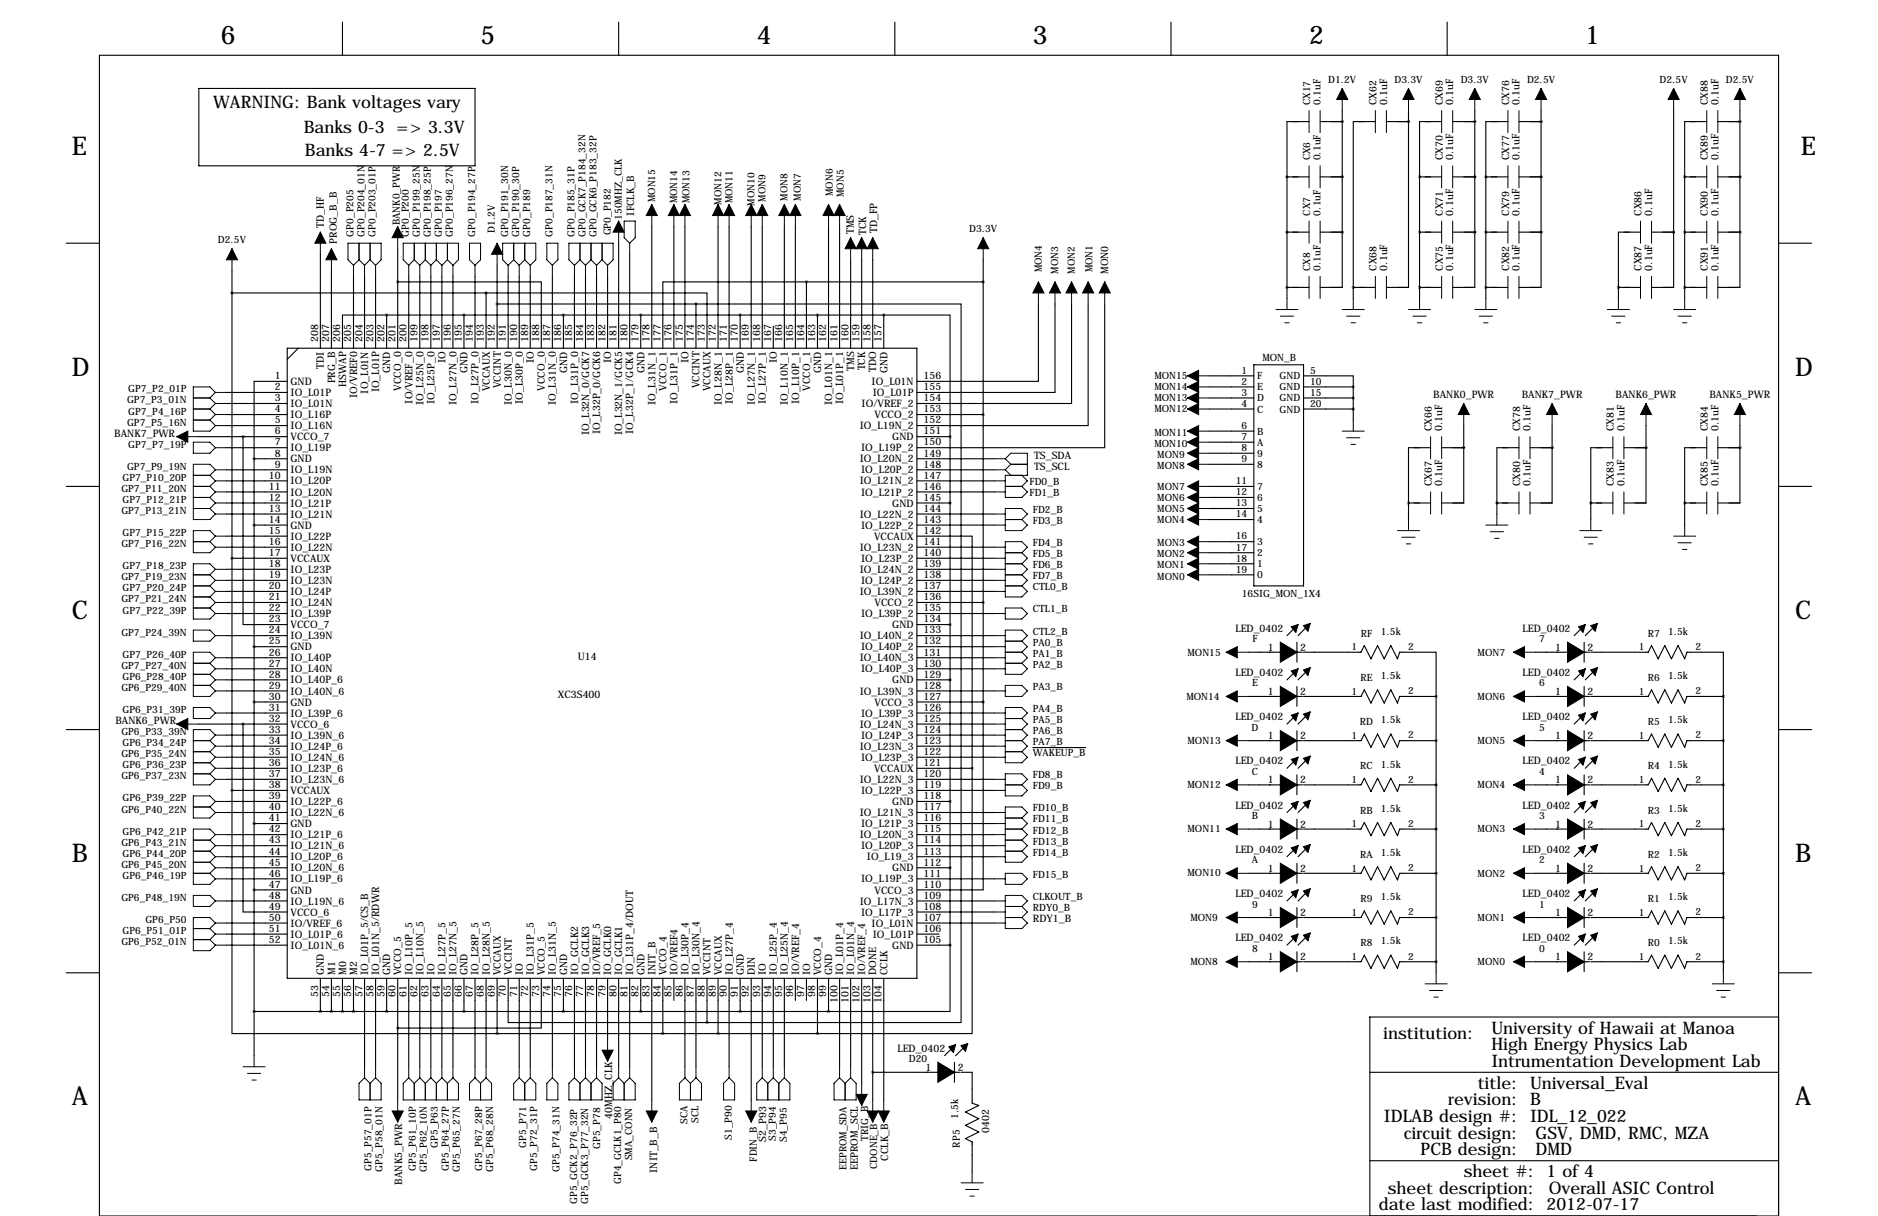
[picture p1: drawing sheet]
<svg xmlns="http://www.w3.org/2000/svg" width="432mm" height="279mm" viewBox="0 0 432 279" stroke-linecap="round" stroke-linejoin="round" font-family="sans-serif">
<defs><g id="words">
<g font-size="5.9">
<text x="50.8" y="10.2">6</text>
<text x="110.5" y="10.2">5</text>
<text x="174" y="10.2">4</text>
<text x="237.5" y="10.2">3</text>
<text x="301" y="10.2">2</text>
<text x="364.5" y="10.2">1</text>
<text x="16.5" y="35.6">E</text>
<text x="414" y="35.6">E</text>
<text x="16.5" y="86.4">D</text>
<text x="412.7" y="86.4">D</text>
<text x="16.5" y="142.2">C</text>
<text x="412.7" y="142.2">C</text>
<text x="16.5" y="198.1">B</text>
<text x="412.7" y="198.1">B</text>
<text x="16.5" y="254">A</text>
<text x="412.7" y="254">A</text>
</g>
<g font-size="4">
<text x="49" y="24.9">WARNING: Bank voltages vary</text>
<text x="69.8" y="30.5">Banks 0-3 =&gt; 3.3V</text>
<text x="70.1" y="35.8">Banks 4-7 =&gt; 2.5V</text>
<text x="318" y="238.8">institution:</text>
<text x="342.9" y="237.5">University of Hawaii at Manoa</text>
<text x="342.9" y="245.1">Intrumentation Development Lab</text>
<text x="342.9" y="241.3">High Energy Physics Lab</text>
<text x="339.8" y="250.2">title: Universal_Eval</text>
<text x="318.2" y="257.8">IDLAB design #: IDL_12_022</text>
<text x="333" y="254">revision: B</text>
<text x="322.8" y="261.6">circuit design:</text>
<text x="353.1" y="261.6">GSV, DMD, RMC, MZA</text>
<text x="326.6" y="265.4">PCB design:</text>
<text x="353.1" y="265.4">DMD</text>
<text x="319.1" y="274.3">sheet description:</text>
<text x="336.5" y="270.5">sheet #: 1 of 4</text>
<text x="356.1" y="274.3">Overall ASIC Control</text>
<text x="317" y="278.1">date last modified: 2012-07-17</text>
</g>
<g font-size="2.4">
<text x="316.5" y="24.1" transform="rotate(-90 316.5 24.1)">CX62</text>
<text x="318.9" y="24.1" transform="rotate(-90 318.9 24.1)">0.1uF</text>
<text x="331.7" y="24.1" transform="rotate(-90 331.7 24.1)">CX69</text>
<text x="334.1" y="24.1" transform="rotate(-90 334.1 24.1)">0.1uF</text>
<text x="347" y="24.1" transform="rotate(-90 347 24.1)">CX76</text>
<text x="349.4" y="24.1" transform="rotate(-90 349.4 24.1)">0.1uF</text>
<text x="392.7" y="24.1" transform="rotate(-90 392.7 24.1)">CX88</text>
<text x="395.1" y="24.1" transform="rotate(-90 395.1 24.1)">0.1uF</text>
<text x="331.7" y="36.8" transform="rotate(-90 331.7 36.8)">CX70</text>
<text x="334.1" y="36.8" transform="rotate(-90 334.1 36.8)">0.1uF</text>
<text x="347" y="36.8" transform="rotate(-90 347 36.8)">CX77</text>
<text x="349.4" y="36.8" transform="rotate(-90 349.4 36.8)">0.1uF</text>
<text x="392.7" y="36.8" transform="rotate(-90 392.7 36.8)">CX89</text>
<text x="395.1" y="36.8" transform="rotate(-90 395.1 36.8)">0.1uF</text>
<text x="74.4" y="52.4" transform="rotate(-90 74.4 52.4)">TD_HF</text>
<text x="145.8" y="49.5" transform="rotate(-90 145.8 49.5)">IFCLK_B</text>
<text x="196.3" y="53.8" transform="rotate(-90 196.3 53.8)">TMS</text>
<text x="199.1" y="54" transform="rotate(-90 199.1 54)">TCK</text>
<text x="201.7" y="53.5" transform="rotate(-90 201.7 53.5)">TD_FP</text>
<text x="331.7" y="49.5" transform="rotate(-90 331.7 49.5)">CX71</text>
<text x="334.1" y="49.5" transform="rotate(-90 334.1 49.5)">0.1uF</text>
<text x="347" y="49.5" transform="rotate(-90 347 49.5)">CX79</text>
<text x="349.4" y="49.5" transform="rotate(-90 349.4 49.5)">0.1uF</text>
<text x="377.4" y="49.5" transform="rotate(-90 377.4 49.5)">CX86</text>
<text x="379.9" y="49.5" transform="rotate(-90 379.9 49.5)">0.1uF</text>
<text x="392.7" y="49.5" transform="rotate(-90 392.7 49.5)">CX90</text>
<text x="395.1" y="49.5" transform="rotate(-90 395.1 49.5)">0.1uF</text>
<text x="77.5" y="56" transform="rotate(-90 77.5 56)">PROG_B_B</text>
<text x="254.8" y="63" transform="rotate(-90 254.8 63)">MON0</text>
<text x="316.5" y="62.2" transform="rotate(-90 316.5 62.2)">CX68</text>
<text x="318.9" y="62.2" transform="rotate(-90 318.9 62.2)">0.1uF</text>
<text x="331.7" y="62.2" transform="rotate(-90 331.7 62.2)">CX75</text>
<text x="334.1" y="62.2" transform="rotate(-90 334.1 62.2)">0.1uF</text>
<text x="347" y="62.2" transform="rotate(-90 347 62.2)">CX82</text>
<text x="349.4" y="62.2" transform="rotate(-90 349.4 62.2)">0.1uF</text>
<text x="377.4" y="62.2" transform="rotate(-90 377.4 62.2)">CX87</text>
<text x="379.9" y="62.2" transform="rotate(-90 379.9 62.2)">0.1uF</text>
<text x="392.7" y="62.2" transform="rotate(-90 392.7 62.2)">CX91</text>
<text x="395.1" y="62.2" transform="rotate(-90 395.1 62.2)">0.1uF</text>
<text x="73.2" y="78.5" transform="rotate(-90 73.2 78.5)">208</text>
<text x="75.7" y="78.5" transform="rotate(-90 75.7 78.5)">207</text>
<text x="78.2" y="78.5" transform="rotate(-90 78.2 78.5)">206</text>
<text x="80.8" y="78.5" transform="rotate(-90 80.8 78.5)">205</text>
<text x="83.3" y="78.5" transform="rotate(-90 83.3 78.5)">204</text>
<text x="85.9" y="78.5" transform="rotate(-90 85.9 78.5)">203</text>
<text x="88.4" y="78.5" transform="rotate(-90 88.4 78.5)">202</text>
<text x="90.9" y="78.5" transform="rotate(-90 90.9 78.5)">201</text>
<text x="93.5" y="78.5" transform="rotate(-90 93.5 78.5)">200</text>
<text x="96" y="78.5" transform="rotate(-90 96 78.5)">199</text>
<text x="98.6" y="78.5" transform="rotate(-90 98.6 78.5)">198</text>
<text x="101.1" y="78.5" transform="rotate(-90 101.1 78.5)">197</text>
<text x="102.4" y="83.5" transform="rotate(-90 102.4 83.5)">IO</text>
<text x="103.6" y="78.5" transform="rotate(-90 103.6 78.5)">196</text>
<text x="106.2" y="78.5" transform="rotate(-90 106.2 78.5)">195</text>
<text x="108.7" y="78.5" transform="rotate(-90 108.7 78.5)">194</text>
<text x="111.3" y="78.5" transform="rotate(-90 111.3 78.5)">193</text>
<text x="113.8" y="78.5" transform="rotate(-90 113.8 78.5)">192</text>
<text x="116.3" y="78.5" transform="rotate(-90 116.3 78.5)">191</text>
<text x="118.9" y="78.5" transform="rotate(-90 118.9 78.5)">190</text>
<text x="121.4" y="78.5" transform="rotate(-90 121.4 78.5)">189</text>
<text x="122.8" y="83.5" transform="rotate(-90 122.8 83.5)">IO</text>
<text x="124" y="78.5" transform="rotate(-90 124 78.5)">188</text>
<text x="126.5" y="78.5" transform="rotate(-90 126.5 78.5)">187</text>
<text x="129" y="78.5" transform="rotate(-90 129 78.5)">186</text>
<text x="131.6" y="78.5" transform="rotate(-90 131.6 78.5)">185</text>
<text x="134.1" y="78.5" transform="rotate(-90 134.1 78.5)">184</text>
<text x="136.7" y="78.5" transform="rotate(-90 136.7 78.5)">183</text>
<text x="139.2" y="78.5" transform="rotate(-90 139.2 78.5)">182</text>
<text x="140.5" y="83.5" transform="rotate(-90 140.5 83.5)">IO</text>
<text x="141.7" y="78.5" transform="rotate(-90 141.7 78.5)">181</text>
<text x="144.3" y="78.5" transform="rotate(-90 144.3 78.5)">180</text>
<text x="146.8" y="78.5" transform="rotate(-90 146.8 78.5)">179</text>
<text x="149.4" y="78.5" transform="rotate(-90 149.4 78.5)">178</text>
<text x="151.9" y="78.5" transform="rotate(-90 151.9 78.5)">177</text>
<text x="154.4" y="78.5" transform="rotate(-90 154.4 78.5)">176</text>
<text x="157" y="78.5" transform="rotate(-90 157 78.5)">175</text>
<text x="158.3" y="83.5" transform="rotate(-90 158.3 83.5)">IO</text>
<text x="159.5" y="78.5" transform="rotate(-90 159.5 78.5)">174</text>
<text x="162.1" y="78.5" transform="rotate(-90 162.1 78.5)">173</text>
<text x="164.6" y="78.5" transform="rotate(-90 164.6 78.5)">172</text>
<text x="167.1" y="78.5" transform="rotate(-90 167.1 78.5)">171</text>
<text x="169.7" y="78.5" transform="rotate(-90 169.7 78.5)">170</text>
<text x="172.2" y="78.5" transform="rotate(-90 172.2 78.5)">169</text>
<text x="174.8" y="78.5" transform="rotate(-90 174.8 78.5)">168</text>
<text x="177.3" y="78.5" transform="rotate(-90 177.3 78.5)">167</text>
<text x="178.6" y="83.5" transform="rotate(-90 178.6 83.5)">IO</text>
<text x="179.8" y="78.5" transform="rotate(-90 179.8 78.5)">166</text>
<text x="182.4" y="78.5" transform="rotate(-90 182.4 78.5)">165</text>
<text x="184.9" y="78.5" transform="rotate(-90 184.9 78.5)">164</text>
<text x="187.5" y="78.5" transform="rotate(-90 187.5 78.5)">163</text>
<text x="190" y="78.5" transform="rotate(-90 190 78.5)">162</text>
<text x="192.5" y="78.5" transform="rotate(-90 192.5 78.5)">161</text>
<text x="195.1" y="78.5" transform="rotate(-90 195.1 78.5)">160</text>
<text x="197.6" y="78.5" transform="rotate(-90 197.6 78.5)">159</text>
<text x="200.2" y="78.5" transform="rotate(-90 200.2 78.5)">158</text>
<text x="202.7" y="78.5" transform="rotate(-90 202.7 78.5)">157</text>
<text x="63.2" y="87.1">1</text>
<text x="63.2" y="89.7">2</text>
<text x="66.8" y="88.5">GND</text>
<text x="74.5" y="84.7" transform="rotate(-90 74.5 84.7)">TDI</text>
<text x="77" y="88.1" transform="rotate(-90 77 88.1)">PRG_B</text>
<text x="79.6" y="88.9" transform="rotate(-90 79.6 88.9)">HSWAP</text>
<text x="89.7" y="85.7" transform="rotate(-90 89.7 85.7)">GND</text>
<text x="92.3" y="89.7" transform="rotate(-90 92.3 89.7)">VCCO_0</text>
<text x="107.5" y="85.7" transform="rotate(-90 107.5 85.7)">GND</text>
<text x="112.6" y="89.9" transform="rotate(-90 112.6 89.9)">VCCAUX</text>
<text x="115.1" y="89.2" transform="rotate(-90 115.1 89.2)">VCCINT</text>
<text x="125.3" y="89.7" transform="rotate(-90 125.3 89.7)">VCCO_0</text>
<text x="130.4" y="85.7" transform="rotate(-90 130.4 85.7)">GND</text>
<text x="148.2" y="85.7" transform="rotate(-90 148.2 85.7)">GND</text>
<text x="153.2" y="89.7" transform="rotate(-90 153.2 89.7)">VCCO_1</text>
<text x="160.9" y="89.2" transform="rotate(-90 160.9 89.2)">VCCINT</text>
<text x="163.4" y="89.9" transform="rotate(-90 163.4 89.9)">VCCAUX</text>
<text x="171" y="85.7" transform="rotate(-90 171 85.7)">GND</text>
<text x="186.3" y="89.7" transform="rotate(-90 186.3 89.7)">VCCO_1</text>
<text x="188.8" y="85.7" transform="rotate(-90 188.8 85.7)">GND</text>
<text x="196.4" y="85.3" transform="rotate(-90 196.4 85.3)">TMS</text>
<text x="199" y="85.1" transform="rotate(-90 199 85.1)">TCK</text>
<text x="200.4" y="88.5">IO_L01N</text>
<text x="201.5" y="85.5" transform="rotate(-90 201.5 85.5)">TDO</text>
<text x="204" y="85.7" transform="rotate(-90 204 85.7)">GND</text>
<text x="212.3" y="87.1">156</text>
<text x="212.3" y="89.7">155</text>
<text x="63.2" y="92.2">3</text>
<text x="63.2" y="94.7">4</text>
<text x="66.8" y="91">IO_L01P</text>
<text x="66.8" y="93.5">IO_L01N</text>
<text x="82.1" y="91.4" transform="rotate(-90 82.1 91.4)">IO/VREF0</text>
<text x="84.7" y="90.4" transform="rotate(-90 84.7 90.4)">IO_L01N</text>
<text x="87.2" y="90.1" transform="rotate(-90 87.2 90.1)">IO_L01P</text>
<text x="94.8" y="92.7" transform="rotate(-90 94.8 92.7)">IO/VREF_0</text>
<text x="97.4" y="93.1" transform="rotate(-90 97.4 93.1)">IO_L25N_0</text>
<text x="99.9" y="92.9" transform="rotate(-90 99.9 92.9)">IO_L25P_0</text>
<text x="105" y="93.1" transform="rotate(-90 105 93.1)">IO_L27N_0</text>
<text x="110.1" y="92.9" transform="rotate(-90 110.1 92.9)">IO_L27P_0</text>
<text x="117.7" y="93.1" transform="rotate(-90 117.7 93.1)">IO_L30N_0</text>
<text x="120.2" y="92.9" transform="rotate(-90 120.2 92.9)">IO_L30P_0</text>
<text x="127.8" y="93.1" transform="rotate(-90 127.8 93.1)">IO_L31N_0</text>
<text x="132.9" y="92.9" transform="rotate(-90 132.9 92.9)">IO_L31P_0</text>
<text x="150.7" y="93.1" transform="rotate(-90 150.7 93.1)">IO_L31N_1</text>
<text x="155.8" y="92.9" transform="rotate(-90 155.8 92.9)">IO_L31P_1</text>
<text x="165.9" y="93.1" transform="rotate(-90 165.9 93.1)">IO_L28N_1</text>
<text x="168.5" y="92.9" transform="rotate(-90 168.5 92.9)">IO_L28P_1</text>
<text x="173.6" y="93.1" transform="rotate(-90 173.6 93.1)">IO_L27N_1</text>
<text x="176.1" y="92.9" transform="rotate(-90 176.1 92.9)">IO_L27P_1</text>
<text x="181.2" y="93.1" transform="rotate(-90 181.2 93.1)">IO_L10N_1</text>
<text x="183.7" y="92.9" transform="rotate(-90 183.7 92.9)">IO_L10P_1</text>
<text x="191.3" y="93.1" transform="rotate(-90 191.3 93.1)">IO_L01N_1</text>
<text x="193.9" y="92.9" transform="rotate(-90 193.9 92.9)">IO_L01P_1</text>
<text x="198.1" y="93.5">IO/VREF_2</text>
<text x="200.7" y="91">IO_L01P</text>
<text x="212.3" y="92.2">154</text>
<text x="212.3" y="94.7">153</text>
<text x="329.6" y="91.4">BANK0_PWR</text>
<text x="349.9" y="91.4">BANK7_PWR</text>
<text x="371.5" y="91.4">BANK6_PWR</text>
<text x="393.1" y="91.4">BANK5_PWR</text>
<text x="26.3" y="100.3">BANK7_PWR</text>
<text x="63.2" y="97.3">5</text>
<text x="63.2" y="99.8">6</text>
<text x="66.8" y="96.1">IO_L16P</text>
<text x="66.8" y="98.6">IO_L16N</text>
<text x="66.8" y="101.2">VCCO_7</text>
<text x="135.5" y="100.1" transform="rotate(-90 135.5 100.1)">IO_L32N_0/GCK7</text>
<text x="138" y="99.8" transform="rotate(-90 138 99.8)">IO_L32P_0/GCK6</text>
<text x="143.1" y="100.1" transform="rotate(-90 143.1 100.1)">IO_L32N_1/GCK5</text>
<text x="145.6" y="99.8" transform="rotate(-90 145.6 99.8)">IO_L32P_1/GCK4</text>
<text x="197.7" y="98.6">IO_L19N_2</text>
<text x="201.1" y="96.1">VCCO_2</text>
<text x="205.2" y="101.2">GND</text>
<text x="212.3" y="97.3">152</text>
<text x="212.3" y="99.8">151</text>
<text x="329.2" y="99.1" transform="rotate(-90 329.2 99.1)">CX66</text>
<text x="331.6" y="99.1" transform="rotate(-90 331.6 99.1)">0.1uF</text>
<text x="349.5" y="99.1" transform="rotate(-90 349.5 99.1)">CX78</text>
<text x="351.9" y="99.1" transform="rotate(-90 351.9 99.1)">0.1uF</text>
<text x="371.1" y="99.1" transform="rotate(-90 371.1 99.1)">CX81</text>
<text x="373.5" y="99.1" transform="rotate(-90 373.5 99.1)">0.1uF</text>
<text x="392.7" y="99.1" transform="rotate(-90 392.7 99.1)">CX84</text>
<text x="395.1" y="99.1" transform="rotate(-90 395.1 99.1)">0.1uF</text>
<text x="63.2" y="102.4">7</text>
<text x="63.2" y="104.9">8</text>
<text x="63.2" y="107.4">9</text>
<text x="66.8" y="103.7">IO_L19P</text>
<text x="66.8" y="106.2">GND</text>
<text x="197.7" y="106.2">IO_L20N_2</text>
<text x="198" y="103.7">IO_L19P_2</text>
<text x="212.3" y="102.4">150</text>
<text x="212.3" y="104.9">149</text>
<text x="212.3" y="107.4">148</text>
<text x="237.7" y="107.9">TS_SCL</text>
<text x="237.7" y="105.4">TS_SDA</text>
<text x="61.8" y="110">10</text>
<text x="61.8" y="112.5">11</text>
<text x="66.8" y="108.8">IO_L19N</text>
<text x="66.8" y="111.3">IO_L20P</text>
<text x="66.8" y="113.9">IO_L20N</text>
<text x="197.7" y="111.3">IO_L21N_2</text>
<text x="198" y="108.8">IO_L20P_2</text>
<text x="198" y="113.9">IO_L21P_2</text>
<text x="212.3" y="110">147</text>
<text x="212.3" y="112.5">146</text>
<text x="329.2" y="111.8" transform="rotate(-90 329.2 111.8)">CX67</text>
<text x="331.6" y="111.8" transform="rotate(-90 331.6 111.8)">0.1uF</text>
<text x="349.5" y="111.8" transform="rotate(-90 349.5 111.8)">CX80</text>
<text x="351.9" y="111.8" transform="rotate(-90 351.9 111.8)">0.1uF</text>
<text x="371.1" y="111.8" transform="rotate(-90 371.1 111.8)">CX83</text>
<text x="373.5" y="111.8" transform="rotate(-90 373.5 111.8)">0.1uF</text>
<text x="392.7" y="111.8" transform="rotate(-90 392.7 111.8)">CX85</text>
<text x="395.1" y="111.8" transform="rotate(-90 395.1 111.8)">0.1uF</text>
<text x="61.8" y="115.1">12</text>
<text x="61.8" y="117.6">13</text>
<text x="66.8" y="116.4">IO_L21P</text>
<text x="66.8" y="118.9">IO_L21N</text>
<text x="197.7" y="118.9">IO_L22N_2</text>
<text x="205.2" y="116.4">GND</text>
<text x="212.3" y="115.1">145</text>
<text x="212.3" y="117.6">144</text>
<text x="61.8" y="120.1">14</text>
<text x="61.8" y="122.7">15</text>
<text x="61.8" y="125.2">16</text>
<text x="66.8" y="121.5">GND</text>
<text x="66.8" y="124">IO_L22P</text>
<text x="198" y="121.5">IO_L22P_2</text>
<text x="201" y="124">VCCAUX</text>
<text x="212.3" y="120.1">143</text>
<text x="212.3" y="122.7">142</text>
<text x="212.3" y="125.2">141</text>
<text x="61.8" y="127.8">17</text>
<text x="61.8" y="130.3">18</text>
<text x="66.8" y="126.6">IO_L22N</text>
<text x="66.8" y="129.1">VCCAUX</text>
<text x="66.8" y="131.6">IO_L23P</text>
<text x="197.7" y="126.6">IO_L23N_2</text>
<text x="197.7" y="131.6">IO_L24N_2</text>
<text x="198" y="129.1">IO_L23P_2</text>
<text x="212.3" y="127.8">140</text>
<text x="212.3" y="130.3">139</text>
<text x="61.8" y="132.8">19</text>
<text x="61.8" y="135.4">20</text>
<text x="61.8" y="137.9">21</text>
<text x="66.8" y="134.2">IO_L23N</text>
<text x="66.8" y="136.7">IO_L24P</text>
<text x="197.7" y="136.7">IO_L39N_2</text>
<text x="198" y="134.2">IO_L24P_2</text>
<text x="212.3" y="132.8">138</text>
<text x="212.3" y="135.4">137</text>
<text x="212.3" y="137.9">136</text>
<text x="61.8" y="140.5">22</text>
<text x="61.8" y="143">23</text>
<text x="66.8" y="139.3">IO_L24N</text>
<text x="66.8" y="141.8">IO_L39P</text>
<text x="198" y="141.8">IO_L39P_2</text>
<text x="201.1" y="139.3">VCCO_2</text>
<text x="212.3" y="140.5">135</text>
<text x="212.3" y="143">134</text>
<text x="61.8" y="145.5">24</text>
<text x="61.8" y="148.1">25</text>
<text x="66.8" y="144.3">VCCO_7</text>
<text x="66.8" y="146.9">IO_L39N</text>
<text x="66.8" y="149.4">GND</text>
<text x="197.7" y="146.9">IO_L40N_2</text>
<text x="198" y="149.4">IO_L40P_2</text>
<text x="205.2" y="144.3">GND</text>
<text x="212.3" y="145.5">133</text>
<text x="212.3" y="148.1">132</text>
<text x="284.1" y="145.2">LED_0402</text>
<text x="291.5" y="149.5">1</text>
<text x="299" y="149.5">2</text>
<text x="350.1" y="145.2">LED_0402</text>
<text x="357.5" y="149.5">1</text>
<text x="365" y="149.5">2</text>
<text x="61.8" y="150.6">26</text>
<text x="61.8" y="153.2">27</text>
<text x="61.8" y="155.7">28</text>
<text x="66.8" y="152">IO_L40P</text>
<text x="66.8" y="154.5">IO_L40N</text>
<text x="132.8" y="151.6">U14</text>
<text x="197.7" y="152">IO_L40N_3</text>
<text x="198" y="154.5">IO_L40P_3</text>
<text x="212.3" y="150.6">131</text>
<text x="212.3" y="153.2">130</text>
<text x="212.3" y="155.7">129</text>
<text x="284.1" y="155.3">LED_0402</text>
<text x="350.1" y="155.3">LED_0402</text>
<text x="61.8" y="158.2">29</text>
<text x="61.8" y="160.8">30</text>
<text x="66.8" y="157">IO_L40P_6</text>
<text x="66.8" y="159.6">IO_L40N_6</text>
<text x="128.3" y="160.4">XC3S400</text>
<text x="197.7" y="159.6">IO_L39N_3</text>
<text x="205.2" y="157">GND</text>
<text x="212.3" y="158.2">128</text>
<text x="212.3" y="160.8">127</text>
<text x="291.5" y="159.7">1</text>
<text x="299" y="159.7">2</text>
<text x="357.5" y="159.7">1</text>
<text x="365" y="159.7">2</text>
<text x="26.5" y="166.4">BANK6_PWR</text>
<text x="61.8" y="163.3">31</text>
<text x="61.8" y="165.9">32</text>
<text x="66.8" y="162.1">GND</text>
<text x="66.8" y="164.7">IO_L39P_6</text>
<text x="66.8" y="167.2">VCCO_6</text>
<text x="197.7" y="167.2">IO_L24N_3</text>
<text x="198" y="164.7">IO_L39P_3</text>
<text x="201.1" y="162.1">VCCO_3</text>
<text x="212.3" y="163.3">126</text>
<text x="212.3" y="165.9">125</text>
<text x="284.1" y="165.5">LED_0402</text>
<text x="350.1" y="165.5">LED_0402</text>
<text x="61.8" y="168.4">33</text>
<text x="61.8" y="170.9">34</text>
<text x="61.8" y="173.5">35</text>
<text x="66.8" y="169.7">IO_L39N_6</text>
<text x="66.8" y="172.3">IO_L24P_6</text>
<text x="197.7" y="172.3">IO_L23N_3</text>
<text x="198" y="169.7">IO_L24P_3</text>
<text x="212.3" y="168.4">124</text>
<text x="212.3" y="170.9">123</text>
<text x="212.3" y="173.5">122</text>
<text x="291.5" y="169.8">1</text>
<text x="299" y="169.8">2</text>
<text x="357.5" y="169.8">1</text>
<text x="365" y="169.8">2</text>
<text x="61.8" y="176">36</text>
<text x="61.8" y="178.6">37</text>
<text x="66.8" y="174.8">IO_L24N_6</text>
<text x="66.8" y="177.4">IO_L23P_6</text>
<text x="66.8" y="179.9">IO_L23N_6</text>
<text x="197.7" y="179.9">IO_L22N_3</text>
<text x="198" y="174.8">IO_L23P_3</text>
<text x="201" y="177.4">VCCAUX</text>
<text x="212.3" y="176">121</text>
<text x="212.3" y="178.6">120</text>
<text x="284.1" y="175.7">LED_0402</text>
<text x="291.5" y="180">1</text>
<text x="299" y="180">2</text>
<text x="350.1" y="175.7">LED_0402</text>
<text x="357.5" y="180">1</text>
<text x="365" y="180">2</text>
<text x="61.8" y="181.1">38</text>
<text x="61.8" y="183.6">39</text>
<text x="66.8" y="182.4">VCCAUX</text>
<text x="66.8" y="185">IO_L22P_6</text>
<text x="198" y="182.4">IO_L22P_3</text>
<text x="205.2" y="185">GND</text>
<text x="212.3" y="181.1">119</text>
<text x="212.3" y="183.6">118</text>
<text x="284.1" y="185.8">LED_0402</text>
<text x="350.1" y="185.8">LED_0402</text>
<text x="61.8" y="186.2">40</text>
<text x="61.8" y="188.7">41</text>
<text x="61.8" y="191.3">42</text>
<text x="66.8" y="187.5">IO_L22N_6</text>
<text x="66.8" y="190.1">GND</text>
<text x="197.7" y="187.5">IO_L21N_3</text>
<text x="198" y="190.1">IO_L21P_3</text>
<text x="212.3" y="186.2">117</text>
<text x="212.3" y="188.7">116</text>
<text x="212.3" y="191.3">115</text>
<text x="291.5" y="190.1">1</text>
<text x="299" y="190.1">2</text>
<text x="357.5" y="190.1">1</text>
<text x="365" y="190.1">2</text>
<text x="61.8" y="193.8">43</text>
<text x="61.8" y="196.3">44</text>
<text x="66.8" y="192.6">IO_L21P_6</text>
<text x="66.8" y="195.1">IO_L21N_6</text>
<text x="66.8" y="197.7">IO_L20P_6</text>
<text x="197.7" y="192.6">IO_L20N_3</text>
<text x="198" y="195.1">IO_L20P_3</text>
<text x="199.3" y="197.7">IO_L19_3</text>
<text x="212.3" y="193.8">114</text>
<text x="212.3" y="196.3">113</text>
<text x="284.1" y="196">LED_0402</text>
<text x="350.1" y="196">LED_0402</text>
<text x="61.8" y="198.9">45</text>
<text x="61.8" y="201.4">46</text>
<text x="61.8" y="204">47</text>
<text x="66.8" y="200.2">IO_L20N_6</text>
<text x="66.8" y="202.8">IO_L19P_6</text>
<text x="198" y="202.8">IO_L19P_3</text>
<text x="205.2" y="200.2">GND</text>
<text x="212.3" y="198.9">112</text>
<text x="212.3" y="201.4">111</text>
<text x="212.3" y="204">110</text>
<text x="291.5" y="200.3">1</text>
<text x="299" y="200.3">2</text>
<text x="357.5" y="200.3">1</text>
<text x="365" y="200.3">2</text>
<text x="61.8" y="206.5">48</text>
<text x="61.8" y="209">49</text>
<text x="66.8" y="205.3">GND</text>
<text x="66.8" y="207.8">IO_L19N_6</text>
<text x="197.7" y="207.8">IO_L17N_3</text>
<text x="201.1" y="205.3">VCCO_3</text>
<text x="212.3" y="206.5">109</text>
<text x="212.3" y="209">108</text>
<text x="284.1" y="206.1">LED_0402</text>
<text x="350.1" y="206.1">LED_0402</text>
<text x="61.8" y="211.6">50</text>
<text x="61.8" y="214.1">51</text>
<text x="66.8" y="210.4">VCCO_6</text>
<text x="66.8" y="212.9">IO/VREF_6</text>
<text x="66.8" y="215.5">IO_L01P_6</text>
<text x="198" y="210.4">IO_L17P_3</text>
<text x="200.4" y="212.9">IO_L01N</text>
<text x="200.7" y="215.5">IO_L01P</text>
<text x="212.3" y="211.6">107</text>
<text x="212.3" y="214.1">106</text>
<text x="237.5" y="211.8">RDY1_B</text>
<text x="291.5" y="210.5">1</text>
<text x="299" y="210.5">2</text>
<text x="357.5" y="210.5">1</text>
<text x="365" y="210.5">2</text>
<text x="61.8" y="216.7">52</text>
<text x="66.8" y="218">IO_L01N_6</text>
<text x="205.2" y="218">GND</text>
<text x="212.3" y="216.7">105</text>
<text x="284.1" y="216.3">LED_0402</text>
<text x="291.5" y="220.6">1</text>
<text x="299" y="220.6">2</text>
<text x="350.1" y="216.3">LED_0402</text>
<text x="357.5" y="220.6">1</text>
<text x="365" y="220.6">2</text>
<text x="74.5" y="224" transform="rotate(-90 74.5 224)">GND</text>
<text x="77" y="224" transform="rotate(-90 77 224)">M1</text>
<text x="79.6" y="224" transform="rotate(-90 79.6 224)">M0</text>
<text x="82.1" y="224" transform="rotate(-90 82.1 224)">M2</text>
<text x="84.7" y="224" transform="rotate(-90 84.7 224)">IO_L01P_5/CS_B</text>
<text x="87.2" y="224" transform="rotate(-90 87.2 224)">IO_L01N_5/RDWR</text>
<text x="89.7" y="224" transform="rotate(-90 89.7 224)">GND</text>
<text x="92.3" y="224" transform="rotate(-90 92.3 224)">VCCO_5</text>
<text x="94.8" y="224" transform="rotate(-90 94.8 224)">IO_L10P_5</text>
<text x="97.4" y="224" transform="rotate(-90 97.4 224)">IO_L10N_5</text>
<text x="99.9" y="224" transform="rotate(-90 99.9 224)">IO</text>
<text x="102.4" y="224" transform="rotate(-90 102.4 224)">IO_L27P_5</text>
<text x="105" y="224" transform="rotate(-90 105 224)">IO_L27N_5</text>
<text x="107.5" y="224" transform="rotate(-90 107.5 224)">GND</text>
<text x="110.1" y="224" transform="rotate(-90 110.1 224)">IO_L28P_5</text>
<text x="112.6" y="224" transform="rotate(-90 112.6 224)">IO_L28N_5</text>
<text x="115.1" y="224" transform="rotate(-90 115.1 224)">VCCAUX</text>
<text x="117.7" y="224" transform="rotate(-90 117.7 224)">VCCINT</text>
<text x="120.2" y="224" transform="rotate(-90 120.2 224)">IO</text>
<text x="122.8" y="224" transform="rotate(-90 122.8 224)">IO_L31P_5</text>
<text x="125.3" y="224" transform="rotate(-90 125.3 224)">VCCO_5</text>
<text x="127.8" y="224" transform="rotate(-90 127.8 224)">IO_L31N_5</text>
<text x="130.4" y="224" transform="rotate(-90 130.4 224)">GND</text>
<text x="132.9" y="224" transform="rotate(-90 132.9 224)">IO_GCLK2</text>
<text x="135.5" y="224" transform="rotate(-90 135.5 224)">IO_GCLK3</text>
<text x="138" y="224" transform="rotate(-90 138 224)">IO/VREF_5</text>
<text x="140.5" y="224" transform="rotate(-90 140.5 224)">IO_GCLK0</text>
<text x="143.1" y="224" transform="rotate(-90 143.1 224)">IO_GCLK1</text>
<text x="145.6" y="224" transform="rotate(-90 145.6 224)">IO_L31P_4/DOUT</text>
<text x="148.2" y="224" transform="rotate(-90 148.2 224)">GND</text>
<text x="150.7" y="224" transform="rotate(-90 150.7 224)">INIT_B</text>
<text x="153.2" y="224" transform="rotate(-90 153.2 224)">VCCO_4</text>
<text x="155.8" y="224" transform="rotate(-90 155.8 224)">IO/VREF4</text>
<text x="158.3" y="224" transform="rotate(-90 158.3 224)">IO_L30P_4</text>
<text x="160.9" y="224" transform="rotate(-90 160.9 224)">IO_L30N_4</text>
<text x="163.4" y="224" transform="rotate(-90 163.4 224)">VCCINT</text>
<text x="165.9" y="224" transform="rotate(-90 165.9 224)">VCCAUX</text>
<text x="168.5" y="224" transform="rotate(-90 168.5 224)">IO_L27P_4</text>
<text x="171" y="224" transform="rotate(-90 171 224)">GND</text>
<text x="173.6" y="224" transform="rotate(-90 173.6 224)">DIN</text>
<text x="176.1" y="224" transform="rotate(-90 176.1 224)">IO</text>
<text x="178.6" y="224" transform="rotate(-90 178.6 224)">IO_L25P_4</text>
<text x="181.2" y="224" transform="rotate(-90 181.2 224)">IO_L25N_4</text>
<text x="183.7" y="224" transform="rotate(-90 183.7 224)">IO/VREF_4</text>
<text x="186.3" y="224" transform="rotate(-90 186.3 224)">IO</text>
<text x="188.8" y="224" transform="rotate(-90 188.8 224)">VCCO_4</text>
<text x="191.3" y="224" transform="rotate(-90 191.3 224)">GND</text>
<text x="193.9" y="224" transform="rotate(-90 193.9 224)">IO_L01P_4</text>
<text x="196.4" y="224" transform="rotate(-90 196.4 224)">IO_L01N_4</text>
<text x="199" y="224" transform="rotate(-90 199 224)">IO/VREF_4</text>
<text x="201.5" y="224" transform="rotate(-90 201.5 224)">DONE</text>
<text x="204" y="224" transform="rotate(-90 204 224)">CCLK</text>
<text x="73.2" y="229" transform="rotate(-90 73.2 229)">53</text>
<text x="75.7" y="229" transform="rotate(-90 75.7 229)">54</text>
<text x="78.2" y="229" transform="rotate(-90 78.2 229)">55</text>
<text x="80.8" y="229" transform="rotate(-90 80.8 229)">56</text>
<text x="83.3" y="229" transform="rotate(-90 83.3 229)">57</text>
<text x="85.9" y="229" transform="rotate(-90 85.9 229)">58</text>
<text x="88.4" y="229" transform="rotate(-90 88.4 229)">59</text>
<text x="90.9" y="229" transform="rotate(-90 90.9 229)">60</text>
<text x="93.5" y="229" transform="rotate(-90 93.5 229)">61</text>
<text x="96" y="229" transform="rotate(-90 96 229)">62</text>
<text x="98.6" y="229" transform="rotate(-90 98.6 229)">63</text>
<text x="101.1" y="229" transform="rotate(-90 101.1 229)">64</text>
<text x="103.6" y="229" transform="rotate(-90 103.6 229)">65</text>
<text x="106.2" y="229" transform="rotate(-90 106.2 229)">66</text>
<text x="108.7" y="229" transform="rotate(-90 108.7 229)">67</text>
<text x="111.3" y="229" transform="rotate(-90 111.3 229)">68</text>
<text x="113.8" y="229" transform="rotate(-90 113.8 229)">69</text>
<text x="116.3" y="229" transform="rotate(-90 116.3 229)">70</text>
<text x="118.9" y="229" transform="rotate(-90 118.9 229)">71</text>
<text x="121.4" y="229" transform="rotate(-90 121.4 229)">72</text>
<text x="124" y="229" transform="rotate(-90 124 229)">73</text>
<text x="126.5" y="229" transform="rotate(-90 126.5 229)">74</text>
<text x="129" y="229" transform="rotate(-90 129 229)">75</text>
<text x="131.6" y="229" transform="rotate(-90 131.6 229)">76</text>
<text x="134.1" y="229" transform="rotate(-90 134.1 229)">77</text>
<text x="136.7" y="229" transform="rotate(-90 136.7 229)">78</text>
<text x="139.2" y="229" transform="rotate(-90 139.2 229)">79</text>
<text x="141.7" y="229" transform="rotate(-90 141.7 229)">80</text>
<text x="144.3" y="229" transform="rotate(-90 144.3 229)">81</text>
<text x="146.8" y="229" transform="rotate(-90 146.8 229)">82</text>
<text x="149.4" y="229" transform="rotate(-90 149.4 229)">83</text>
<text x="151.9" y="229" transform="rotate(-90 151.9 229)">84</text>
<text x="154.4" y="229" transform="rotate(-90 154.4 229)">85</text>
<text x="157" y="229" transform="rotate(-90 157 229)">86</text>
<text x="159.5" y="229" transform="rotate(-90 159.5 229)">87</text>
<text x="162.1" y="229" transform="rotate(-90 162.1 229)">88</text>
<text x="164.6" y="229" transform="rotate(-90 164.6 229)">89</text>
<text x="167.1" y="229" transform="rotate(-90 167.1 229)">90</text>
<text x="169.7" y="229" transform="rotate(-90 169.7 229)">91</text>
<text x="172.2" y="229" transform="rotate(-90 172.2 229)">92</text>
<text x="174.8" y="229" transform="rotate(-90 174.8 229)">93</text>
<text x="177.3" y="229" transform="rotate(-90 177.3 229)">94</text>
<text x="179.8" y="229" transform="rotate(-90 179.8 229)">95</text>
<text x="182.4" y="229" transform="rotate(-90 182.4 229)">96</text>
<text x="184.9" y="229" transform="rotate(-90 184.9 229)">97</text>
<text x="187.5" y="229" transform="rotate(-90 187.5 229)">98</text>
<text x="190" y="229" transform="rotate(-90 190 229)">99</text>
<text x="192.5" y="230.4" transform="rotate(-90 192.5 230.4)">100</text>
<text x="195.1" y="230.4" transform="rotate(-90 195.1 230.4)">101</text>
<text x="197.6" y="230.4" transform="rotate(-90 197.6 230.4)">102</text>
<text x="200.2" y="230.4" transform="rotate(-90 200.2 230.4)">103</text>
<text x="202.7" y="230.4" transform="rotate(-90 202.7 230.4)">104</text>
<text x="206.3" y="241.7">LED_0402</text>
<text x="212.8" y="246">1</text>
<text x="220.2" y="246">2</text>
<text x="140.7" y="257" transform="rotate(-90 140.7 257)">40MHZ_CLK</text>
<text x="176.2" y="262.4" transform="rotate(-90 176.2 262.4)">S2_P93</text>
<text x="227.5" y="260.3" transform="rotate(-90 227.5 260.3)">0402</text>
<text x="151.1" y="269.5" transform="rotate(-90 151.1 269.5)">INIT_B_B</text>
<text x="197.2" y="268.8" transform="rotate(-90 197.2 268.8)">EEPROM_SCL</text>
<text x="204.2" y="266.7" transform="rotate(-90 204.2 266.7)">CCLK_B</text>
<text x="92.5" y="272.2" transform="rotate(-90 92.5 272.2)">BANK5_PWR</text>
</g>
<g font-size="2.3">
<text x="305.4" y="19.1">D1.2V</text>
<text x="320.6" y="19.1">D3.3V</text>
<text x="335.9" y="19.1">D3.3V</text>
<text x="351.1" y="19.1">D2.5V</text>
<text x="381.6" y="19.1">D2.5V</text>
<text x="396.8" y="19.1">D2.5V</text>
<text x="301.2" y="24.1" transform="rotate(-90 301.2 24.1)">CX17</text>
<text x="303.6" y="24.1" transform="rotate(-90 303.6 24.1)">0.1uF</text>
<text x="301.2" y="36.8" transform="rotate(-90 301.2 36.8)">CX6</text>
<text x="303.6" y="36.8" transform="rotate(-90 303.6 36.8)">0.1uF</text>
<text x="150.6" y="46.5" transform="rotate(-90 150.6 46.5)">MON15</text>
<text x="155.7" y="46.7" transform="rotate(-90 155.7 46.7)">MON14</text>
<text x="158.5" y="46.7" transform="rotate(-90 158.5 46.7)">MON13</text>
<text x="165.9" y="47" transform="rotate(-90 165.9 47)">MON12</text>
<text x="168.4" y="46.7" transform="rotate(-90 168.4 46.7)">MON11</text>
<text x="173.5" y="47.3" transform="rotate(-90 173.5 47.3)">MON10</text>
<text x="176" y="46.3" transform="rotate(-90 176 46.3)">MON9</text>
<text x="181.1" y="46.1" transform="rotate(-90 181.1 46.1)">MON8</text>
<text x="184.1" y="46.1" transform="rotate(-90 184.1 46.1)">MON7</text>
<text x="191.5" y="45.1" transform="rotate(-90 191.5 45.1)">MON6</text>
<text x="194.1" y="45.3" transform="rotate(-90 194.1 45.3)">MON5</text>
<text x="91.9" y="51.7" transform="rotate(-90 91.9 51.7)">BANK0_PWR</text>
<text x="113.8" y="53.5" transform="rotate(-90 113.8 53.5)">D1.2V</text>
<text x="143" y="50.5" transform="rotate(-90 143 50.5)">150MHZ_CLK</text>
<text x="222.8" y="53.3">D3.3V</text>
<text x="301.2" y="49.5" transform="rotate(-90 301.2 49.5)">CX7</text>
<text x="303.6" y="49.5" transform="rotate(-90 303.6 49.5)">0.1uF</text>
<text x="50.1" y="55.9">D2.5V</text>
<text x="81.3" y="54.4" transform="rotate(-90 81.3 54.4)">GP0_P205</text>
<text x="83.8" y="54.4" transform="rotate(-90 83.8 54.4)">GP0_P204_01N</text>
<text x="86.4" y="54.4" transform="rotate(-90 86.4 54.4)">GP0_P203_01P</text>
<text x="94" y="54.4" transform="rotate(-90 94 54.4)">GP0_P200</text>
<text x="96.5" y="54.4" transform="rotate(-90 96.5 54.4)">GP0_P199_25N</text>
<text x="99.1" y="54.4" transform="rotate(-90 99.1 54.4)">GP0_P198_25P</text>
<text x="101.6" y="54.4" transform="rotate(-90 101.6 54.4)">GP0_P197</text>
<text x="104.1" y="54.4" transform="rotate(-90 104.1 54.4)">GP0_P196_27N</text>
<text x="109.2" y="54.4" transform="rotate(-90 109.2 54.4)">GP0_P194_27P</text>
<text x="116.8" y="54.4" transform="rotate(-90 116.8 54.4)">GP0_P191_30N</text>
<text x="119.4" y="54.4" transform="rotate(-90 119.4 54.4)">GP0_P190_30P</text>
<text x="121.9" y="54.4" transform="rotate(-90 121.9 54.4)">GP0_P189</text>
<text x="127" y="54.4" transform="rotate(-90 127 54.4)">GP0_P187_31N</text>
<text x="132.1" y="54.4" transform="rotate(-90 132.1 54.4)">GP0_P185_31P</text>
<text x="134.6" y="54.4" transform="rotate(-90 134.6 54.4)">GP0_GCK7_P184_32N</text>
<text x="137.2" y="54.4" transform="rotate(-90 137.2 54.4)">GP0_GCK6_P183_32P</text>
<text x="140.5" y="54.1" transform="rotate(-90 140.5 54.1)">GP0_P182</text>
<text x="239.5" y="62.6" transform="rotate(-90 239.5 62.6)">MON4</text>
<text x="243.3" y="62.9" transform="rotate(-90 243.3 62.9)">MON3</text>
<text x="247.1" y="62.9" transform="rotate(-90 247.1 62.9)">MON2</text>
<text x="251.2" y="62.6" transform="rotate(-90 251.2 62.6)">MON1</text>
<text x="301.2" y="62.2" transform="rotate(-90 301.2 62.2)">CX8</text>
<text x="303.6" y="62.2" transform="rotate(-90 303.6 62.2)">0.1uF</text>
<text x="290.2" y="83.1">MON_B</text>
<text x="265.4" y="87.1">MON15</text>
<text x="265.4" y="89.7">MON14</text>
<text x="285.4" y="85.9">1</text>
<text x="285.4" y="88.4">2</text>
<text x="289.1" y="87.2">F</text>
<text x="289.1" y="89.7">E</text>
<text x="294.2" y="87.2">GND</text>
<text x="294.2" y="89.7">GND</text>
<text x="301.2" y="85.9">5</text>
<text x="301.2" y="88.4">10</text>
<text x="29.2" y="92.7">GP7_P3_01N</text>
<text x="29.5" y="90.2">GP7_P2_01P</text>
<text x="29.5" y="95.2">GP7_P4_16P</text>
<text x="265.4" y="92.2">MON13</text>
<text x="265.4" y="94.7">MON12</text>
<text x="285.4" y="90.9">3</text>
<text x="285.4" y="93.5">4</text>
<text x="289.1" y="92.2">D</text>
<text x="289.1" y="94.8">C</text>
<text x="294.2" y="92.2">GND</text>
<text x="294.2" y="94.8">GND</text>
<text x="301.2" y="90.9">15</text>
<text x="301.2" y="93.5">20</text>
<text x="29.2" y="97.8">GP7_P5_16N</text>
<text x="265.4" y="100.1">MON11</text>
<text x="285.4" y="98.6">6</text>
<text x="285.4" y="101.1">7</text>
<text x="289.1" y="99.9">B</text>
<text x="29.2" y="107.9">GP7_P9_19N</text>
<text x="29.5" y="102.9">GP7_P7_19P</text>
<text x="265.4" y="102.6">MON10</text>
<text x="266.1" y="105.2">MON9</text>
<text x="266.1" y="107.7">MON8</text>
<text x="285.4" y="103.6">8</text>
<text x="285.4" y="106.2">9</text>
<text x="289.1" y="102.4">A</text>
<text x="289.1" y="104.9">9</text>
<text x="289.1" y="107.5">8</text>
<text x="27.9" y="113">GP7_P11_20N</text>
<text x="28.2" y="110.5">GP7_P10_20P</text>
<text x="236.7" y="111.5">FD0_B</text>
<text x="266.1" y="112.5">MON7</text>
<text x="284.1" y="111.3">11</text>
<text x="284.1" y="113.8">12</text>
<text x="289.1" y="112.6">7</text>
<text x="27.9" y="118.1">GP7_P13_21N</text>
<text x="28.2" y="115.6">GP7_P12_21P</text>
<text x="236.7" y="114">FD1_B</text>
<text x="237.5" y="117.9">FD2_B</text>
<text x="266.1" y="115.1">MON6</text>
<text x="266.1" y="117.6">MON5</text>
<text x="284.1" y="116.3">13</text>
<text x="284.1" y="118.9">14</text>
<text x="289.1" y="115.1">6</text>
<text x="289.1" y="117.6">5</text>
<text x="27.9" y="125.7">GP7_P16_22N</text>
<text x="28.2" y="123.2">GP7_P15_22P</text>
<text x="237.5" y="120.4">FD3_B</text>
<text x="237.5" y="125.5">FD4_B</text>
<text x="266.1" y="120.1">MON4</text>
<text x="266.1" y="125.5">MON3</text>
<text x="284.1" y="124">16</text>
<text x="289.1" y="120.2">4</text>
<text x="289.1" y="125.3">3</text>
<text x="28.2" y="130.8">GP7_P18_23P</text>
<text x="237.5" y="128">FD5_B</text>
<text x="237.5" y="130.6">FD6_B</text>
<text x="266.1" y="128">MON2</text>
<text x="266.1" y="130.6">MON1</text>
<text x="284.1" y="126.5">17</text>
<text x="284.1" y="129">18</text>
<text x="284.1" y="131.6">19</text>
<text x="289.1" y="127.8">2</text>
<text x="289.1" y="130.3">1</text>
<text x="27.9" y="133.3">GP7_P19_23N</text>
<text x="28.2" y="135.9">GP7_P20_24P</text>
<text x="237.5" y="133.1">FD7_B</text>
<text x="237.5" y="135.6">CTL0_B</text>
<text x="266.1" y="133.3">MON0</text>
<text x="285.5" y="137.2">16SIG_MON_1X4</text>
<text x="289.1" y="132.9">0</text>
<text x="27.9" y="138.4">GP7_P21_24N</text>
<text x="28.2" y="141">GP7_P22_39P</text>
<text x="237.5" y="140.7">CTL1_B</text>
<text x="27.9" y="146">GP7_P24_39N</text>
<text x="237.5" y="145.8">CTL2_B</text>
<text x="237.5" y="148.3">PA0_B</text>
<text x="288" y="147.6">F</text>
<text x="310.7" y="149.5">1</text>
<text x="312.9" y="146.3">RF</text>
<text x="317.5" y="145.9">1.5k</text>
<text x="323.8" y="149.4">2</text>
<text x="353.9" y="147.6">7</text>
<text x="376.8" y="149.5">1</text>
<text x="378.9" y="146.3">R7</text>
<text x="383.5" y="145.9">1.5k</text>
<text x="389.8" y="149.4">2</text>
<text x="27.9" y="153.7">GP7_P27_40N</text>
<text x="28.2" y="151.1">GP7_P26_40P</text>
<text x="237.5" y="150.9">PA1_B</text>
<text x="237.5" y="153.4">PA2_B</text>
<text x="273" y="150.6">MON15</text>
<text x="339.7" y="150.6">MON7</text>
<text x="27.9" y="158.8">GP6_P29_40N</text>
<text x="28.2" y="156.2">GP6_P28_40P</text>
<text x="237.5" y="158.5">PA3_B</text>
<text x="272.8" y="160.8">MON14</text>
<text x="287.9" y="157.7">E</text>
<text x="310.7" y="159.6">1</text>
<text x="312.8" y="156.5">RE</text>
<text x="317.5" y="156">1.5k</text>
<text x="323.8" y="159.5">2</text>
<text x="339.7" y="160.8">MON6</text>
<text x="353.9" y="157.7">6</text>
<text x="376.8" y="159.6">1</text>
<text x="378.9" y="156.5">R6</text>
<text x="383.5" y="156">1.5k</text>
<text x="389.8" y="159.5">2</text>
<text x="28.2" y="163.8">GP6_P31_39P</text>
<text x="237.5" y="163.6">PA4_B</text>
<text x="237.5" y="166.1">PA5_B</text>
<text x="287.8" y="167.9">D</text>
<text x="312.7" y="166.6">RD</text>
<text x="317.5" y="166.2">1.5k</text>
<text x="353.9" y="167.9">5</text>
<text x="378.9" y="166.6">R5</text>
<text x="383.5" y="166.2">1.5k</text>
<text x="27.9" y="168.9">GP6_P33_39N</text>
<text x="27.9" y="174">GP6_P35_24N</text>
<text x="28.2" y="171.4">GP6_P34_24P</text>
<text x="237.5" y="168.7">PA6_B</text>
<text x="237.5" y="171.2">PA7_B</text>
<text x="237.5" y="173.7">WAKEUP_B</text>
<text x="273" y="170.9">MON13</text>
<text x="310.7" y="169.8">1</text>
<text x="323.8" y="169.7">2</text>
<text x="339.7" y="170.9">MON5</text>
<text x="376.8" y="169.8">1</text>
<text x="389.8" y="169.7">2</text>
<text x="27.9" y="179.1">GP6_P37_23N</text>
<text x="28.2" y="176.5">GP6_P36_23P</text>
<text x="237.5" y="178.8">FD8_B</text>
<text x="287.8" y="178.1">C</text>
<text x="310.7" y="179.9">1</text>
<text x="312.7" y="176.8">RC</text>
<text x="317.5" y="176.4">1.5k</text>
<text x="323.8" y="179.8">2</text>
<text x="353.9" y="178.1">4</text>
<text x="376.8" y="179.9">1</text>
<text x="378.9" y="176.8">R4</text>
<text x="383.5" y="176.4">1.5k</text>
<text x="389.8" y="179.8">2</text>
<text x="28.2" y="184.1">GP6_P39_22P</text>
<text x="237.5" y="181.4">FD9_B</text>
<text x="273" y="181.1">MON12</text>
<text x="339.7" y="181.1">MON4</text>
<text x="27.9" y="186.7">GP6_P40_22N</text>
<text x="28.2" y="191.8">GP6_P42_21P</text>
<text x="237.5" y="186.4">FD10_B</text>
<text x="237.5" y="189">FD11_B</text>
<text x="237.5" y="191.5">FD12_B</text>
<text x="273" y="191.3">MON11</text>
<text x="287.8" y="188.2">B</text>
<text x="310.7" y="190.1">1</text>
<text x="312.7" y="186.9">RB</text>
<text x="317.5" y="186.5">1.5k</text>
<text x="323.8" y="190">2</text>
<text x="339.7" y="191.3">MON3</text>
<text x="353.9" y="188.2">3</text>
<text x="376.8" y="190.1">1</text>
<text x="378.9" y="186.9">R3</text>
<text x="383.5" y="186.5">1.5k</text>
<text x="389.8" y="190">2</text>
<text x="27.9" y="194.3">GP6_P43_21N</text>
<text x="28.2" y="196.8">GP6_P44_20P</text>
<text x="237.5" y="194.1">FD13_B</text>
<text x="237.5" y="196.6">FD14_B</text>
<text x="312.7" y="197.1">RA</text>
<text x="317.5" y="196.7">1.5k</text>
<text x="378.9" y="197.1">R2</text>
<text x="383.5" y="196.7">1.5k</text>
<text x="27.9" y="199.4">GP6_P45_20N</text>
<text x="28.2" y="201.9">GP6_P46_19P</text>
<text x="237.5" y="201.7">FD15_B</text>
<text x="273" y="201.2">MON10</text>
<text x="287.8" y="198.4">A</text>
<text x="310.7" y="200.3">1</text>
<text x="323.8" y="200.2">2</text>
<text x="339.7" y="201.4">MON2</text>
<text x="353.9" y="198.4">2</text>
<text x="376.8" y="200.3">1</text>
<text x="389.8" y="200.2">2</text>
<text x="27.9" y="207">GP6_P48_19N</text>
<text x="237.5" y="206.8">CLKOUT_B</text>
<text x="237.5" y="209.3">RDY0_B</text>
<text x="287.9" y="208.5">9</text>
<text x="312.8" y="207.3">R9</text>
<text x="317.5" y="206.8">1.5k</text>
<text x="353.9" y="208.5">1</text>
<text x="378.9" y="207.3">R1</text>
<text x="383.5" y="206.8">1.5k</text>
<text x="28.2" y="214.6">GP6_P51_01P</text>
<text x="33.4" y="212.1">GP6_P50</text>
<text x="273.7" y="211.6">MON9</text>
<text x="310.7" y="210.4">1</text>
<text x="323.8" y="210.3">2</text>
<text x="339.7" y="211.6">MON1</text>
<text x="376.8" y="210.4">1</text>
<text x="389.8" y="210.3">2</text>
<text x="27.9" y="217.2">GP6_P52_01N</text>
<text x="273.7" y="221.7">MON8</text>
<text x="287.9" y="218.7">8</text>
<text x="310.7" y="220.6">1</text>
<text x="312.8" y="217.4">R8</text>
<text x="317.5" y="217">1.5k</text>
<text x="323.8" y="220.5">2</text>
<text x="339.7" y="221.7">MON0</text>
<text x="353.9" y="218.7">0</text>
<text x="376.8" y="220.6">1</text>
<text x="378.9" y="217.4">R0</text>
<text x="383.5" y="217">1.5k</text>
<text x="389.8" y="220.5">2</text>
<text x="209" y="244.1">D20</text>
<text x="160.6" y="258" transform="rotate(-90 160.6 258)">SCL</text>
<text x="220.3" y="257.1" transform="rotate(-90 220.3 257.1)">1.5k</text>
<text x="100.7" y="263.7" transform="rotate(-90 100.7 263.7)">GP5_P63</text>
<text x="121" y="263.7" transform="rotate(-90 121 263.7)">GP5_P71</text>
<text x="138" y="264" transform="rotate(-90 138 264)">GP5_P78</text>
<text x="158.1" y="258.2" transform="rotate(-90 158.1 258.2)">SCA</text>
<text x="168.2" y="261.9" transform="rotate(-90 168.2 261.9)">S1_P90</text>
<text x="178.4" y="262.2" transform="rotate(-90 178.4 262.2)">S3_P94</text>
<text x="180.9" y="262.4" transform="rotate(-90 180.9 262.4)">S4_P95</text>
<text x="199.6" y="262.1" transform="rotate(-90 199.6 262.1)">TRIG_B</text>
<text x="220.7" y="263.7" transform="rotate(-90 220.7 263.7)">RP5</text>
<text x="85.4" y="269" transform="rotate(-90 85.4 269)">GP5_P57_01P</text>
<text x="88" y="269.3" transform="rotate(-90 88 269.3)">GP5_P58_01N</text>
<text x="95.6" y="269" transform="rotate(-90 95.6 269)">GP5_P61_10P</text>
<text x="98.1" y="269.3" transform="rotate(-90 98.1 269.3)">GP5_P62_10N</text>
<text x="103.2" y="269" transform="rotate(-90 103.2 269)">GP5_P64_27P</text>
<text x="105.8" y="269.3" transform="rotate(-90 105.8 269.3)">GP5_P65_27N</text>
<text x="110.8" y="269" transform="rotate(-90 110.8 269)">GP5_P67_28P</text>
<text x="113.4" y="269.3" transform="rotate(-90 113.4 269.3)">GP5_P68_28N</text>
<text x="123.5" y="269" transform="rotate(-90 123.5 269)">GP5_P72_31P</text>
<text x="128.6" y="269.3" transform="rotate(-90 128.6 269.3)">GP5_P74_31N</text>
<text x="145.4" y="266.6" transform="rotate(-90 145.4 266.6)">SMA_CONN</text>
<text x="174" y="266.9" transform="rotate(-90 174 266.9)">FDIN_B</text>
<text x="194.7" y="268.7" transform="rotate(-90 194.7 268.7)">EEPROM_SDA</text>
<text x="201.7" y="268.6" transform="rotate(-90 201.7 268.6)">CDONE_B</text>
<text x="142.8" y="272" transform="rotate(-90 142.8 272)">GP4_GCLK1_P80</text>
<text x="132.7" y="276.6" transform="rotate(-90 132.7 276.6)">GP5_GCK2_P76_32P</text>
<text x="135.2" y="276.6" transform="rotate(-90 135.2 276.6)">GP5_GCK3_P77_32N</text>
</g>
</g></defs>
<g fill="none" stroke="#000" stroke-width=".25">
<path d="M22.9 12.7h386v266.7h-386zM78.7 5.1v7.6M142.2 5.1v7.6M205.7 5.1v7.6M269.2 5.1v7.6M332.7 5.1v7.6M45.7 20.3h63.5v17.8h-63.5zM301 27.9h-5.1v40.7M303.5 27.9h5.1M308.6 27.9h.1M308.6 25.4v40.6h-5.1M316.2 27.9h-5.1v40.7"/>
<path d="M318.8 27.9h5M323.8 27.9h.1M323.8 25.4v40.6h-5M331.5 27.9h-5.1v40.7M334 27.9h5.1M339.1 27.9h.1M339.1 25.4v40.6h-5.1M346.7 27.9h-5.1v40.7M349.2 27.9h5.1M354.3 27.9h.1M354.3 25.4v40.6h-5.1M384.8 25.4v40.6h-5.1"/>
<path d="M392.4 27.9h-5.1v40.7M395 27.9h5M400 27.9h.1M400 25.4v40.6h-5M15.2 55.9h7.7M73.7 58.4v21.6M91.4 57.2v22.8M142.2 55.9v24.1M144.8 58.4v21.6M149.9 52.1v27.9M154.9 52.1v27.9M157.5 52.1v27.9"/>
<path d="M165.1 52.1v27.9M167.6 52.1v27.9M172.7 52.1v27.9M175.3 52.1v27.9M180.3 52.1v27.9M182.9 52.1v27.9M190.5 52.1v27.9M193 52.1v27.9M195.6 59.7v20.3M198.1 59.7v20.3M200.7 59.7v20.3M226.1 59.7v101.6"/>
<path d="M295.9 53.3h.1M295.9 40.6h.1M295.9 40.6h5.1M295.9 53.3h5.1M303.5 40.6h5.1M303.5 53.3h5.1M308.6 40.6h.1M308.6 53.3h.1M326.4 40.6h.1M326.4 53.3h.1M326.4 40.6h5.1M326.4 53.3h5.1"/>
<path d="M334 40.6h5.1M334 53.3h5.1M339.1 53.3h.1M339.1 40.6h.1M341.6 40.6h.1M341.6 53.3h.1M341.6 40.6h5.1M341.6 53.3h5.1M349.2 40.6h5.1M349.2 53.3h5.1M354.3 40.6h.1M354.3 53.3h.1"/>
<path d="M377.2 53.3h-5.1v15.3M379.7 53.3h5.1M384.8 53.3h.1M387.3 40.6h.1M387.3 53.3h.1M387.3 40.6h5.1M387.3 53.3h5.1M395 40.6h5M395 53.3h5M400 53.3h.1M400 40.6h.1M408.9 55.9h7.7"/>
<path d="M53.3 62.2v119.4M53.3 67.3h58.5M76.2 62.2v17.8M81.3 63.5v16.5M83.8 63.5v16.5M86.4 63.5v16.5M88.9 72.4h-10.2v7.6M88.9 72.4v7.6M88.9 72.4h114.3M91.4 64.8h33.1v15.2M94 63.5v16.5M96.5 63.5v16.5"/>
<path d="M99.1 63.5v16.5M101.6 63.5v16.5M104.1 63.5v16.5M106.7 72.4v7.6M109.2 63.5v16.5M111.8 67.3h50.8v12.7M111.8 67.3v12.7M114.3 61v19M114.3 69.8h45.7M116.8 63.5v16.5M119.4 63.5v16.5M121.9 63.5v16.5"/>
<path d="M127 63.5v16.5M129.5 72.4v7.6M132.1 63.5v16.5M134.6 63.5v16.5M137.2 63.5v16.5M139.7 63.5v16.5M147.3 72.4v7.6M160 69.8h61v165.1h-58.4M160 69.8v10.2M170.2 72.4v7.6M177.8 74.9v5.1M185.4 64.8h-33v15.2"/>
<path d="M185.4 64.8v15.2M185.4 64.8h40.7M188 72.4v7.6M203.2 72.4h15.2v27.9M203.2 72.4v7.6M238.8 69.8v17.8h-28M242.6 69.8v20.4h-31.8M246.4 69.8v22.9h-35.6M250.2 69.8v28h-39.4M254 69.8v33.1h-43.2M295.9 66h.1M295.9 66h5.1"/>
<path d="M311.1 66h.1M311.1 66h5.1M326.4 66h.1M326.4 66h5.1M341.6 66h.1M341.6 66h5.1M372.1 66h.1M372.1 66h5.1M387.3 66h.1M387.3 66h5.1M52.1 90.2h13.9M52.1 92.7h13.9"/>
<path d="M52.1 95.2h13.9M52.1 97.8h13.9M66 87.6h-7.6v17.8M66 80h144.8v144.8h-144.8zM68.6 80l-2.6 2.5M210.8 95.2h15.3M278.1 86.4h10.2M278.1 88.9h10.2M278.1 91.4h10.2M278.1 94h10.2M278.1 99.1h10.2M288.3 83.8h11.4v50.8h-11.4z"/>
<path d="M299.7 86.4h11.4v2.5M299.7 88.9h11.4M299.7 91.4h11.4M299.7 94h11.4M311.1 88.9v7.6M336.5 97.8v17.8h-5M356.9 97.8v17.8h-5.1M378.5 97.8v17.8h-5.1M400 97.8v17.8h-5M15.2 111.8h7.7M45.7 100.3h20.3M52.1 102.9h13.9"/>
<path d="M52.1 107.9h13.9M52.1 110.5h13.9M52.1 113h13.9M52.1 115.6h13.9M52.1 118.1h13.9M55.9 100.3v43.2h10.1M58.4 105.4h7.6M58.4 105.4v137.2M210.8 100.3h7.6M210.8 105.4h17.8M210.8 107.9h17.8M210.8 110.5h17.8"/>
<path d="M210.8 113h17.8M210.8 115.6h7.6M210.8 118.1h17.8M218.4 100.3v116.9M278.1 111.8h10.2M278.1 101.6h10.2M278.1 104.1h10.2M278.1 106.7h10.2M278.1 114.3h10.2M278.1 116.8h10.2M278.1 119.4h10.2M323.8 115.6h.1"/>
<path d="M323.8 115.6h5.1M328.9 102.9h-5.1v16.5M331.5 102.9h5M336.5 102.9h.1M344.2 115.6h.1M344.2 115.6h5M349.2 102.9h-5v15.2M351.8 102.9h5.1M356.9 102.9h.1M365.8 115.6h.1M365.8 115.6h5M370.8 102.9h-5v16.5"/>
<path d="M373.4 102.9h5.1M378.5 102.9h.1M387.3 115.6h.1M387.3 115.6h5.1M392.4 102.9h-5.1v17.8M395 102.9h5M400 102.9h.1M408.9 111.8h7.7M52.1 123.2h13.9M52.1 125.7h13.9M52.1 130.8h13.9M52.1 133.3h13.9"/>
<path d="M52.1 135.9h13.9M52.1 138.4h13.9M53.3 128.3h12.7M58.4 120.7h7.6M210.8 123.2h12.7v53.3M210.8 120.7h17.8M210.8 125.7h17.8M210.8 128.3h17.8M210.8 130.8h17.8M210.8 133.3h17.8M210.8 135.9h17.8M210.8 138.4h15.3"/>
<path d="M278.1 124.5h10.2M278.1 127h10.2M278.1 129.5h10.2M278.1 132.1h10.2M52.1 141h13.9M52.1 146h13.9M52.1 151.1h13.9M52.1 153.7h13.9M52.1 156.2h13.9M52.1 158.8h13.9M58.4 148.6h7.6M210.8 141h17.8"/>
<path d="M210.8 143.5h7.6M210.8 146h17.8M210.8 148.6h17.8M210.8 151.1h17.8M210.8 153.7h17.8M210.8 156.2h7.6M210.8 158.8h17.8M287 149.9h12.5M298.2 147.6v4.5M298.2 157.7v4.6M298.4 143.5l-2.5 2.5M298.4 153.7l-2.5 2.5"/>
<path d="M299.7 149.9h13.2l.8-1.6 1.5 3.1 1.5-3.1 1.6 3.1 1.5-3.1 1.5 3.1 .5-1.5h8.4v10.1M301 143.5l-2.6 2.5M301 153.7l-2.6 2.5M353.1 149.9h12.4M364.2 147.6v4.5M364.2 157.7v4.6M364.5 143.5l-2.6 2.5M364.5 153.7l-2.6 2.5M365.8 149.9h13.2l.7-1.6 1.6 3.1 1.5-3.1 1.5 3.1 1.5-3.1 1.5 3.1 .6-1.5h8.3v10.1M367 143.5l-2.5 2.5M367 153.7l-2.5 2.5M15.2 167.6h7.7"/>
<path d="M45.7 166.4h20.3M52.1 163.8h13.9M52.1 168.9h13.9M52.1 171.4h13.9M52.1 174h13.9M52.1 176.5h13.9M52.1 179.1h13.9M55.9 166.4v43.1h10.1M58.4 161.3h7.6M210.8 161.3h15.3M210.8 163.8h17.8M210.8 166.4h17.8"/>
<path d="M210.8 168.9h17.8M210.8 171.4h17.8M210.8 174h17.8M210.8 176.5h12.7M210.8 179.1h17.8M223.5 176.5v61h-35.5M226.1 161.3v43.2h-15.3M237.5 171.8h12.1M287 160h12.5M287 170.2h12.5M298.2 167.9v4.6M298.2 178.1v4.5"/>
<path d="M298.4 163.8l-2.5 2.6M298.4 174l-2.5 2.5M299.7 160h13.2l.8-1.5 1.5 3 1.5-3 1.6 3 1.5-3 1.5 3 .5-1.5h8.4M299.7 170.2h13.2l.8-1.5 1.5 3 1.5-3 1.6 3 1.5-3 1.5 3 .5-1.5h8.4M301 163.8l-2.6 2.6M301 174l-2.6 2.5M330.2 160v63.5M353.1 160h12.4M353.1 170.2h12.4M364.2 167.9v4.6M364.2 178.1v4.5M364.5 163.8l-2.6 2.6"/>
<path d="M364.5 174l-2.6 2.5M365.8 160h13.2l.7-1.5 1.6 3 1.5-3 1.5 3 1.5-3 1.5 3 .6-1.5h8.3M365.8 170.2h13.2l.7-1.5 1.6 3 1.5-3 1.5 3 1.5-3 1.5 3 .6-1.5h8.3M367 163.8l-2.5 2.6M367 174l-2.5 2.5M396.2 160v63.5M408.9 167.6h7.7M52.1 184.1h13.9M52.1 186.7h13.9M52.1 191.8h13.9M52.1 194.3h13.9M52.1 196.8h13.9"/>
<path d="M52.1 199.4h13.9M53.3 181.6v55.9h61M53.3 181.6h12.7M58.4 189.2h7.6M210.8 181.6h17.8M210.8 184.1h7.6M210.8 186.7h17.8M210.8 189.2h17.8M210.8 191.8h17.8M210.8 194.3h17.8M210.8 196.8h17.8M210.8 199.4h7.6"/>
<path d="M287 180.3h12.5M287 190.5h12.5M298.2 188.2v4.6M298.2 198.4v4.5M298.4 184.1l-2.5 2.6M298.4 194.3l-2.5 2.5M299.7 180.3h13.2l.8-1.5 1.5 3.1 1.5-3.1 1.6 3.1 1.5-3.1 1.5 3.1 .5-1.6h8.4M299.7 190.5h13.2l.8-1.5 1.5 3 1.5-3 1.6 3 1.5-3 1.5 3 .5-1.5h8.4M301 184.1l-2.6 2.6M301 194.3l-2.6 2.5M353.1 180.3h12.4M353.1 190.5h12.4"/>
<path d="M364.2 188.2v4.6M364.2 198.4v4.5M364.5 184.1l-2.6 2.6M364.5 194.3l-2.6 2.5M365.8 180.3h13.2l.7-1.5 1.6 3.1 1.5-3.1 1.5 3.1 1.5-3.1 1.5 3.1 .6-1.6h8.3M365.8 190.5h13.2l.7-1.5 1.6 3 1.5-3 1.5 3 1.5-3 1.5 3 .6-1.5h8.3M367 184.1l-2.5 2.6M367 194.3l-2.5 2.5M52.1 201.9h13.9M52.1 207h13.9M52.1 212.1h13.9M52.1 214.6h13.9"/>
<path d="M52.1 217.2h13.9M58.4 204.5h7.6M210.8 201.9h17.8M210.8 207h17.8M210.8 209.5h17.8M210.8 212.1h17.8M210.8 214.6h5.1M210.8 217.2h7.6M218.4 217.2v15.2h-27.9M287 200.7h12.5M287 210.8h12.5M298.2 208.5v4.6"/>
<path d="M298.2 218.7v4.6M298.4 204.5l-2.5 2.5M298.4 214.6l-2.5 2.6M299.7 200.7h13.2l.8-1.6 1.5 3.1 1.5-3.1 1.6 3.1 1.5-3.1 1.5 3.1 .5-1.5h8.4M299.7 210.8h13.2l.8-1.5 1.5 3 1.5-3 1.6 3 1.5-3 1.5 3 .5-1.5h8.4M301 204.5l-2.6 2.5M301 214.6l-2.6 2.6M353.1 200.7h12.4M353.1 210.8h12.4M364.2 208.5v4.6M364.2 218.7v4.6M364.5 204.5l-2.6 2.5"/>
<path d="M364.5 214.6l-2.6 2.6M365.8 200.7h13.2l.7-1.6 1.6 3.1 1.5-3.1 1.5 3.1 1.5-3.1 1.5 3.1 .6-1.5h8.3M365.8 210.8h13.2l.7-1.5 1.6 3 1.5-3 1.5 3 1.5-3 1.5 3 .6-1.5h8.3M367 204.5l-2.5 2.5M367 214.6l-2.5 2.6M15.2 223.5h7.7M58.4 232.4h132.1M73.7 224.8v7.6M76.2 224.8v7.6M78.7 224.8v7.6M81.3 224.8v7.6M83.8 224.8v20.3"/>
<path d="M86.4 224.8v20.3M88.9 224.8v7.6M91.4 224.8v27.9M94 224.8v20.3M96.5 224.8v20.3M99.1 224.8v20.3M101.6 224.8v20.3M104.1 224.8v20.3M106.7 224.8v7.6M109.2 224.8v20.3M111.8 224.8v20.3M114.3 224.8v12.7"/>
<path d="M114.3 237.5h73.7M116.8 224.8v10.1h45.8M119.4 224.8v20.3M121.9 224.8v20.3M124.5 224.8v11.4h-33.1M127 224.8v20.3M129.5 224.8v7.6M132.1 224.8v20.3M134.6 224.8v20.3M137.2 224.8v20.3M139.7 224.8v14M142.2 224.8v20.3"/>
<path d="M144.8 224.8v20.3M147.3 224.8v7.6M149.9 224.8v27.9M152.4 224.8v12.7M154.9 224.8v5.1M157.5 224.8v20.3M160 224.8v20.3M162.6 224.8v10.1M165.1 224.8v12.7M167.6 224.8v20.3M170.2 224.8v7.6M172.7 224.8v27.9"/>
<path d="M175.3 224.8v20.3M177.8 224.8v20.3M180.3 224.8v20.3M182.9 224.8v5.1M185.4 224.8v5.1M188 224.8v12.7M190.5 224.8v7.6M193 224.8v20.3M195.6 224.8v20.3M198.1 224.8v24.1M200.7 224.8v27.9M203.2 224.8v27.9"/>
<path d="M287 221h12.5M299.7 221h13.2l.8-1.5 1.5 3 1.5-3 1.6 3 1.5-3 1.5 3 .5-1.5h8.4M353.1 221h12.4M365.8 221h13.2l.7-1.5 1.6 3 1.5-3 1.5 3 1.5-3 1.5 3 .6-1.5h8.3M408.9 223.5h7.7M408.9 233.7h-93.9v45.7M200.7 246.4h20M219.5 244.1v4.6M219.7 240l-2.5 2.6M221 246.4h2.5v7.1l1.5 .5-3 1.5 3 1.5-3 1.6 3 1.5-3 1.5 1.5 .8v6.8M222.2 240l-2.5 2.6M315 246.4h93.9"/>
<path d="M315 266.7h93.9"/>
</g>
<g fill="none" stroke="#000" stroke-width=".23">
<path d="M301 25.4v5.1M301 38.1v5.1M303.5 25.4v5.1M303.5 38.1v5.1M308.6 20.3v5.1M316.2 25.4v5.1M318.8 25.4v5.1M323.8 20.3v5.1M331.5 25.4v5.1M331.5 38.1v5.1M334 25.4v5.1M334 38.1v5.1"/>
<path d="M339.1 20.3v5.1M346.7 25.4v5.1M346.7 38.1v5.1M349.2 25.4v5.1M349.2 38.1v5.1M354.3 20.3v5.1M384.8 20.3v5.1M392.4 25.4v5.1M392.4 38.1v5.1M395 25.4v5.1M395 38.1v5.1M400 20.3v5.1"/>
<path d="M53.3 57.2v5M73.7 53.3v5.1M76.2 57.2v5M82.5 55.9v3.8M82.5 59.7l-1.2 1.3M82.5 59.7l1.3 1.3M85.1 55.9v3.8M85.1 59.7l-1.3 1.3M85.1 59.7l1.3 1.3M91.4 52.1v5.1M95.2 55.9v3.8M95.2 59.7l-1.2 1.3"/>
<path d="M95.2 59.7l1.3 1.3M97.8 55.9v3.8M97.8 59.7l-1.3 1.3M97.8 59.7l1.3 1.3M100.3 55.9v3.8M100.3 59.7l-1.2 1.3M100.3 59.7l1.3 1.3M102.9 55.9v3.8M102.9 59.7l-1.3 1.3M102.9 59.7l1.2 1.3M107.9 55.9h2.6v3.8l-1.3 1.3-1.3-1.3zM114.3 55.9v5.1"/>
<path d="M118.1 55.9v3.8M118.1 59.7l-1.3 1.3M118.1 59.7l1.3 1.3M120.6 55.9v3.8M120.6 59.7l-1.2 1.3M120.6 59.7l1.3 1.3M125.7 55.9h2.6v3.8l-1.3 1.3-1.3-1.3zM133.3 55.9v3.8M133.3 59.7l-1.2 1.3M133.3 59.7l1.3 1.3M135.9 55.9v3.8M135.9 59.7l-1.3 1.3"/>
<path d="M135.9 59.7l1.3 1.3M138.4 55.9v3.8M138.4 59.7l1.3 1.3M138.4 59.7l-1.2 1.3M142.2 50.8v5.1M143.5 50.8h2.5v3.8l-1.2 1.3-1.3-1.3zM144.8 55.9v2.5M149.9 47v5.1M154.9 47v5.1M157.5 47v5.1M165.1 47v5.1M167.6 47v5.1"/>
<path d="M172.7 47v5.1M175.3 47v5.1M180.3 47v5.1M182.9 47v5.1M190.5 47v5.1M193 47v5.1M195.6 54.6v5.1M198.1 54.6v5.1M200.7 54.6v5.1M226.1 54.6v5.1M301 50.8v5.1M303.5 50.8v5.1"/>
<path d="M331.5 50.8v5.1M334 50.8v5.1M346.7 50.8v5.1M349.2 50.8v5.1M377.2 50.8v5.1M379.7 50.8v5.1M392.4 50.8v5.1M395 50.8v5.1M81.3 61l-1.3-1.3v-3.8h7.6v3.8l-1.2 1.3M81.3 61v2.5M83.8 61v2.5M86.4 61v2.5"/>
<path d="M94 61v2.5M94 61l-1.3-1.3v-3.8h12.7v3.8l-1.3 1.3M96.5 61v2.5M99.1 61v2.5M101.6 61v2.5M104.1 61v2.5M109.2 61v2.5M116.8 61l-1.2-1.3v-3.8h7.6v3.8l-1.3 1.3M116.8 61v2.5M119.4 61v2.5M121.9 61v2.5M127 61v2.5"/>
<path d="M132.1 61l-1.3-1.3v-3.8h10.2v3.8l-1.3 1.3M132.1 61v2.5M134.6 61v2.5M137.2 61v2.5M139.7 61v2.5M238.8 64.8v5M242.6 64.8v5M246.4 64.8v5M250.2 64.8v5M254 64.8v5M293.4 71.1h5M294.4 72.6h3"/>
<path d="M295.4 74.2h1M295.9 68.6v2.5M301 63.5v5.1M303.5 63.5v5.1M308.6 71.1h5.1M309.6 72.6h3.1M310.6 74.2h1.1M311.1 68.6v2.5M316.2 63.5v5.1M318.8 63.5v5.1M323.8 71.1h5.1M324.9 72.6h3"/>
<path d="M325.9 74.2h1M326.4 68.6v2.5M331.5 63.5v5.1M334 63.5v5.1M339.1 71.1h5.1M340.1 72.6h3.1M341.1 74.2h1M341.6 68.6v2.5M346.7 63.5v5.1M349.2 63.5v5.1M369.6 71.1h5M370.6 72.6h3"/>
<path d="M371.6 74.2h1M372.1 68.6v2.5M377.2 63.5v5.1M379.7 63.5v5.1M384.8 71.1h5.1M385.8 72.6h3.1M386.8 74.2h1.1M387.3 68.6v2.5M392.4 63.5v5.1M395 63.5v5.1M44.4 91.4h3.9M44.4 94h3.9"/>
<path d="M44.4 96.5h3.9M48.3 91.4l1.2 1.3M48.3 94l1.2 1.2M48.3 96.5l1.2 1.3M49.5 90.2l-1.2-1.3h-3.9v10.2h3.9l1.2-1.3M49.5 92.7l-1.2 1.3M49.5 95.2l-1.2 1.3M49.5 90.2h2.6M49.5 90.2l-1.2 1.2M49.5 92.7h2.6M49.5 95.2h2.6M49.5 97.8h2.6"/>
<path d="M273 99.1h5.1M273 86.4h5.1M273 88.9h5.1M273 91.4h5.1M273 94h5.1M308.6 99.1h5.1M311.1 96.5v2.6M336.5 92.7v5.1M356.9 92.7v5.1M378.5 92.7v5.1M400 92.7v5.1M40.6 100.3h5.1"/>
<path d="M44.4 111.8h3.9M44.4 114.3h3.9M44.4 116.8h3.9M44.4 109.2h3.9M44.4 101.6h3.9l1.2 1.3-1.2 1.2h-3.9zM48.3 109.2l1.2 1.3M48.3 111.8l1.2 1.2M48.3 114.3l1.2 1.3M48.3 116.8l1.2 1.3M49.5 113h2.6M49.5 118.1h2.6M49.5 107.9l-1.2-1.2h-3.9v12.7h3.9l1.2-1.3"/>
<path d="M49.5 110.5h2.6M49.5 107.9l-1.2 1.3M49.5 113l-1.2 1.3M49.5 115.6l-1.2 1.2M49.5 102.9h2.6M49.5 107.9h2.6M49.5 110.5l-1.2 1.3M49.5 115.6h2.6M228.6 113h2.5M228.6 118.1h2.5M228.6 110.5h2.5M228.6 107.9h2.5"/>
<path d="M228.6 105.4h2.5M231.1 105.4l1.3-1.3h3.8v5.1h-5.1v5.1h3.8l1.3-1.3-1.3-1.2M231.1 116.8h3.8l1.3 1.3-1.3 1.3 1.3 1.3-1.3 1.2h-3.8zM231.1 111.8h3.8M231.1 119.4h3.8M231.1 105.4l1.3 1.3M231.1 107.9l1.3 1.3M232.4 106.7h3.8M232.4 106.7l-1.3 1.2M234.9 109.2l1.3 1.3-1.3 1.3M273 111.8h5.1M273 114.3h5.1"/>
<path d="M273 116.8h5.1M273 119.4h5.1M273 101.6h5.1M273 104.1h5.1M273 106.7h5.1M309.6 100.6h3.1M310.6 102.1h1.1M323.8 119.4v2.5M328.9 100.3v5.1M328.9 113v5.1M331.5 100.3v5.1M331.5 113v5.1"/>
<path d="M344.2 118.1v2.6M349.2 100.3v5.1M349.2 113v5.1M351.8 100.3v5.1M351.8 113v5.1M365.8 119.4v2.5M370.8 100.3v5.1M370.8 113v5.1M373.4 100.3v5.1M373.4 113v5.1M392.4 100.3v5.1M392.4 113v5.1"/>
<path d="M395 100.3v5.1M395 113v5.1M44.4 124.5h3.9M44.4 132.1h3.9M44.4 134.6h3.9M44.4 137.2h3.9M44.4 139.7h3.9M48.3 124.5l1.2 1.2M48.3 132.1l1.2 1.2M48.3 134.6l1.2 1.3M48.3 137.2l1.2 1.2M48.3 139.7l1.2 1.3"/>
<path d="M49.5 123.2l-1.2-1.3h-3.9v5.1h3.9l1.2-1.3M49.5 125.7h2.6M49.5 130.8l-1.2-1.3h-3.9v12.7h3.9l1.2-1.2M49.5 130.8h2.6M49.5 133.3h2.6M49.5 135.9h2.6M49.5 138.4l-1.2 1.3M49.5 123.2h2.6M49.5 123.2l-1.2 1.3M49.5 130.8l-1.2 1.3M49.5 133.3l-1.2 1.3M49.5 135.9l-1.2 1.3"/>
<path d="M49.5 138.4h2.6M228.6 120.7h2.5M228.6 125.7h2.5M228.6 128.3h2.5M228.6 130.8h2.5M228.6 133.3h2.5M228.6 135.9h2.5M231.1 139.7h3.8l1.3 1.3-1.3 1.2h-3.8zM231.1 127h3.8M231.1 129.5h3.8M231.1 132.1h3.8M231.1 134.6h3.8"/>
<path d="M234.9 127l1.3-1.3-1.3-1.2h-3.8v12.7h3.8l1.3-1.3-1.3-1.3M234.9 127l1.3 1.3-1.3 1.2M234.9 129.5l1.3 1.3-1.3 1.3M234.9 132.1l1.3 1.2-1.3 1.3M273 124.5h5.1M273 127h5.1M273 129.5h5.1M273 132.1h5.1M321.3 121.9h5.1M322.3 123.4h3.1M323.3 125h1.1M341.6 120.7h5.1"/>
<path d="M342.6 122.2h3.1M343.7 123.7h1M363.2 121.9h5.1M364.2 123.4h3.1M365.3 125h1M384.8 123.2h5.1M385.8 124.7h3.1M386.8 126.2h1.1M387.3 120.7v2.5M44.4 144.8h3.9l1.2 1.2-1.2 1.3h-3.9zM44.4 152.4h3.9M44.4 154.9h3.9"/>
<path d="M44.4 157.5h3.9M48.3 152.4l1.2 1.3M48.3 154.9l1.2 1.3M48.3 157.5l1.2 1.3M49.5 141h2.6M49.5 146h2.6M49.5 151.1l-1.2-1.2h-3.9v10.1h3.9l1.2-1.2M49.5 151.1h2.6M49.5 153.7h2.6M49.5 158.8h2.6M49.5 151.1l-1.2 1.3M49.5 153.7l-1.2 1.2"/>
<path d="M49.5 156.2h2.6M49.5 156.2l-1.2 1.3M228.6 141h2.5M228.6 146h2.5M228.6 148.6h2.5M228.6 151.1h2.5M228.6 153.7h2.5M228.6 158.8h2.5M231.1 157.5h3.8l1.3 1.3-1.3 1.2h-3.8zM231.1 147.3h3.8M231.1 149.9h3.8M231.1 152.4h3.8"/>
<path d="M234.9 147.3l1.3-1.3-1.3-1.2h-3.8v10.1h3.8l1.3-1.2-1.3-1.3M234.9 147.3l1.3 1.3-1.3 1.3M234.9 149.9l1.3 1.2-1.3 1.3M281.9 149.9h5.1M348 149.9h5.1M40.6 166.4h5.1M44.4 162.6h3.9l1.2 1.2-1.2 1.3h-3.9zM44.4 170.2h3.9M44.4 172.7h3.9M44.4 175.3h3.9M44.4 177.8h3.9M48.3 170.2l1.2 1.2"/>
<path d="M48.3 172.7l1.2 1.3M48.3 175.3l1.2 1.2M48.3 177.8l1.2 1.3M49.5 163.8h2.6M49.5 168.9l-1.2-1.3h-3.9v12.7h3.9l1.2-1.2M49.5 168.9h2.6M49.5 171.4h2.6M49.5 174h2.6M49.5 179.1h2.6M49.5 168.9l-1.2 1.3M49.5 171.4l-1.2 1.3M49.5 174l-1.2 1.3"/>
<path d="M49.5 176.5h2.6M49.5 176.5l-1.2 1.3M228.6 163.8h2.5M228.6 166.4h2.5M228.6 168.9h2.5M228.6 171.4h2.5M228.6 174h2.5M228.6 179.1h2.5M231.1 177.8h3.8l1.3 1.3-1.3 1.2 1.3 1.3-1.3 1.3h-3.8zM231.1 165.1h3.8M231.1 167.6h3.8M231.1 170.2h3.8"/>
<path d="M231.1 172.7h3.8M234.9 165.1l1.3-1.3-1.3-1.2h-3.8v12.7h3.8l1.3-1.3-1.3-1.3M234.9 165.1l1.3 1.3-1.3 1.2M234.9 167.6l1.3 1.3-1.3 1.3M234.9 170.2l1.3 1.2-1.3 1.3M281.9 160h5.1M281.9 170.2h5.1M348 160h5.1M348 170.2h5.1M44.4 185.4h3.9M44.4 193h3.9M44.4 195.6h3.9"/>
<path d="M44.4 198.1h3.9M48.3 185.4l1.2 1.3M48.3 193l1.2 1.3M48.3 195.6l1.2 1.2M48.3 198.1l1.2 1.3M49.5 184.1l-1.2-1.2h-3.9v5.1h3.9l1.2-1.3M49.5 186.7h2.6M49.5 191.8l-1.2-1.3h-3.9v12.7h3.9l1.2-1.3M49.5 191.8h2.6M49.5 194.3h2.6M49.5 196.8h2.6M49.5 184.1h2.6"/>
<path d="M49.5 184.1l-1.2 1.3M49.5 191.8l-1.2 1.2M49.5 194.3l-1.2 1.3M49.5 196.8l-1.2 1.3M49.5 199.4h2.6M49.5 199.4l-1.2 1.3M228.6 181.6h2.5M228.6 186.7h2.5M228.6 189.2h2.5M228.6 191.8h2.5M228.6 194.3h2.5M228.6 196.8h2.5"/>
<path d="M231.1 180.3h3.8M231.1 188h3.8M231.1 190.5h3.8M231.1 193h3.8M231.1 195.6h3.8M234.9 188l1.3-1.3-1.3-1.3h-3.8v12.7h3.8l1.3-1.3-1.3-1.2M234.9 188l1.3 1.2-1.3 1.3M234.9 190.5l1.3 1.3-1.3 1.2M234.9 193l1.3 1.3-1.3 1.3M281.9 180.3h5.1M281.9 190.5h5.1M348 180.3h5.1"/>
<path d="M348 190.5h5.1M44.4 205.7h3.9l1.2 1.3-1.2 1.3h-3.9zM44.4 200.7h3.9M44.4 213.4h3.9M44.4 215.9h3.9M48.3 200.7l1.2 1.2M48.3 213.4l1.2 1.2M48.3 215.9l1.2 1.3M49.5 207h2.6M49.5 212.1l-1.2-1.3h-3.9v7.6h3.9l1.2-1.2M49.5 201.9h2.6M49.5 212.1h2.6"/>
<path d="M49.5 212.1l-1.2 1.3M49.5 214.6h2.6M49.5 214.6l-1.2 1.3M49.5 217.2h2.6M228.6 207h2.5M228.6 209.5h2.5M228.6 201.9h2.5M228.6 212.1h2.5M231.1 200.7h3.8l1.3 1.2-1.3 1.3h-3.8zM231.1 208.3h3.8M231.1 210.8h3.8M234.9 208.3l1.3-1.3-1.3-1.3h-3.8v7.7h3.8l1.3-1.3-1.3-1.3"/>
<path d="M234.9 208.3l1.3 1.2-1.3 1.3M281.9 210.8h5.1M281.9 200.7h5.1M348 210.8h5.1M348 200.7h5.1M139.7 238.8v5M281.9 221h5.1M327.7 226.1h5M328.7 227.6h3M329.7 229.1h1M330.2 223.5v2.6M348 221h5.1"/>
<path d="M393.7 226.1h5.1M394.7 227.6h3.1M395.7 229.1h1M396.2 223.5v2.6M55.9 245.1h5.1M56.9 246.6h3M57.9 248.2h1M58.4 242.6v2.5M83.8 245.1v2.5M83.8 247.6l1.3 1.3M83.8 247.6l-1.3 1.3v3.8h5.1v-3.8l-1.2-1.3M85.1 248.9v3.8"/>
<path d="M86.4 245.1v2.5M86.4 247.6l-1.3 1.3M91.4 252.7v5.1M94 247.6l-1.3 1.3v3.8h12.7v-3.8l-1.3-1.3M94 245.1v2.5M94 247.6l1.2 1.3M95.2 248.9v3.8M96.5 245.1v2.5M96.5 247.6l1.3 1.3M96.5 247.6l-1.3 1.3M97.8 248.9v3.8M99.1 247.6l-1.3 1.3"/>
<path d="M99.1 245.1v2.5M99.1 247.6l1.2 1.3M100.3 248.9v3.8M101.6 245.1v2.5M101.6 247.6l1.3 1.3M101.6 247.6l-1.3 1.3M102.9 248.9v3.8M104.1 245.1v2.5M104.1 247.6l-1.2 1.3M109.2 247.6l-1.3 1.3v3.8h5.1v-3.8l-1.2-1.3M109.2 245.1v2.5M109.2 247.6l1.3 1.3"/>
<path d="M110.5 248.9v3.8M111.8 245.1v2.5M111.8 247.6l-1.3 1.3M119.4 247.6l-1.3 1.3v3.8h5.1v-3.8l-1.3-1.3M119.4 245.1v2.5M119.4 247.6l1.2 1.3M120.6 248.9v3.8M121.9 245.1v2.5M121.9 247.6l-1.3 1.3M125.7 248.9l1.3-1.3 1.3 1.3v3.8h-2.6zM127 245.1v2.5M132.1 247.6l-1.3 1.3v3.8h7.6v-3.8l-1.2-1.3"/>
<path d="M132.1 245.1v2.5M132.1 247.6l1.2 1.3M133.3 248.9v3.8M134.6 245.1v2.5M134.6 247.6l1.3 1.3M134.6 247.6l-1.3 1.3M135.9 248.9v3.8M137.2 245.1v2.5M137.2 247.6l-1.3 1.3M142.2 247.6l-1.2 1.3v3.8h5v-3.8l-1.2-1.3M142.2 245.1v2.5M142.2 247.6l1.3 1.3"/>
<path d="M143.5 248.9v3.8M144.8 245.1v2.5M144.8 247.6l-1.3 1.3M149.9 252.7v5.1M157.5 247.6l-1.3 1.3v3.8h5.1v-3.8l-1.3-1.3M157.5 245.1v2.5M157.5 247.6l1.2 1.3M158.7 248.9v3.8M160 247.6l-1.3 1.3M160 245.1v2.5M166.4 248.9l1.2-1.3 1.3 1.3v3.8h-2.5zM167.6 245.1v2.5"/>
<path d="M172.7 252.7v5.1M175.3 245.1v2.5M175.3 247.6l-1.3 1.3v3.8h7.6v-3.8l-1.3-1.3M175.3 247.6l1.2 1.3M176.5 248.9v3.8M177.8 247.6l-1.3 1.3M177.8 245.1v2.5M177.8 247.6l1.3 1.3M179.1 248.9v3.8M180.3 247.6l-1.2 1.3M180.3 245.1v2.5M193 245.1v2.5"/>
<path d="M193 247.6l-1.2 1.3v3.8h5v-3.8l-1.2-1.3M193 247.6l1.3 1.3M194.3 248.9v3.8M195.6 247.6l-1.3 1.3M195.6 245.1v2.5M198.1 248.9v5.1M200.7 252.7v5.1M203.2 252.7v5.1M221 271.8h5.1M222 273.3h3M223 274.8h1M223.5 269.2v2.6"/>
</g>
<g fill="#000" stroke="#000" stroke-width=".25">
<path d="M294.4 149.9h3.8l-3.8 2.2zM294.4 147.6l3.8 2.3h-3.8zM296.9 144l1.5-.5-.5 1.8zM296.9 154.2l1.5-.5-.5 1.7zM299.7 143.8l1.5-.5-.5 1.7zM299.7 153.9l1.5-.5-.5 1.8zM360.4 149.9h3.8l-3.8 2.2zM360.4 147.6l3.8 2.3h-3.8zM363 144l1.5-.5-.5 1.8zM363 154.2l1.5-.5-.5 1.7zM365.8 143.8l1.5-.5-.5 1.7zM365.8 153.9l1.5-.5-.5 1.8z"/>
<path d="M294.4 160h3.8l-3.8 2.3zM294.4 157.7l3.8 2.3h-3.8zM294.4 170.2h3.8l-3.8 2.3zM294.4 167.9l3.8 2.3h-3.8zM296.9 164.3l1.5-.5-.5 1.8zM296.9 174.5l1.5-.5-.5 1.8zM299.7 164.1l1.5-.5-.5 1.8zM299.7 174.2l1.5-.5-.5 1.8zM360.4 160h3.8l-3.8 2.3zM360.4 157.7l3.8 2.3h-3.8zM360.4 170.2h3.8l-3.8 2.3zM360.4 167.9l3.8 2.3h-3.8z"/>
<path d="M363 164.3l1.5-.5-.5 1.8zM363 174.5l1.5-.5-.5 1.8zM365.8 164.1l1.5-.5-.5 1.8zM365.8 174.2l1.5-.5-.5 1.8zM294.4 180.3h3.8l-3.8 2.3zM294.4 178.1l3.8 2.2h-3.8zM294.4 190.5h3.8l-3.8 2.3zM294.4 188.2l3.8 2.3h-3.8zM296.9 184.7l1.5-.6-.5 1.8zM296.9 194.8l1.5-.5-.5 1.8zM299.7 184.4l1.5-.5-.5 1.8zM299.7 194.6l1.5-.5-.5 1.7z"/>
<path d="M360.4 180.3h3.8l-3.8 2.3zM360.4 178.1l3.8 2.2h-3.8zM360.4 190.5h3.8l-3.8 2.3zM360.4 188.2l3.8 2.3h-3.8zM363 184.7l1.5-.6-.5 1.8zM363 194.8l1.5-.5-.5 1.8zM365.8 184.4l1.5-.5-.5 1.8zM365.8 194.6l1.5-.5-.5 1.7zM294.4 200.7h3.8l-3.8 2.2zM294.4 198.4l3.8 2.3h-3.8zM294.4 210.8h3.8l-3.8 2.3zM294.4 208.5l3.8 2.3h-3.8z"/>
<path d="M296.9 205l1.5-.5-.5 1.7zM296.9 215.1l1.5-.5-.5 1.8zM299.7 204.7l1.5-.5-.5 1.8zM299.7 214.9l1.5-.5-.5 1.8zM360.4 200.7h3.8l-3.8 2.2zM360.4 198.4l3.8 2.3h-3.8zM360.4 210.8h3.8l-3.8 2.3zM360.4 208.5l3.8 2.3h-3.8zM363 205l1.5-.5-.5 1.7zM363 215.1l1.5-.5-.5 1.8zM365.8 204.7l1.5-.5-.5 1.8zM365.8 214.9l1.5-.5-.5 1.8z"/>
<path d="M221 240.3l1.5-.5-.5 1.8zM294.4 221h3.8l-3.8 2.3zM294.4 218.7l3.8 2.3h-3.8zM360.4 221h3.8l-3.8 2.3zM360.4 218.7l3.8 2.3h-3.8zM215.6 246.4h3.9l-3.9 2.3zM215.6 244.1l3.9 2.3h-3.9zM218.2 240.5l1.5-.5-.5 1.8z"/>
</g>
<g fill="#000" stroke="#000" stroke-width=".23">
<path d="M308.6 20.3l1.3 2.6h-2.6zM323.8 20.3l1.3 2.6h-2.5zM339.1 20.3l1.3 2.6h-2.6zM354.3 20.3l1.3 2.6h-2.5zM384.8 20.3l1.3 2.6h-2.6zM400 20.3l1.3 2.6h-2.5zM53.3 57.2l1.3 2.5h-2.5zM73.7 53.3l1.2 2.6h-2.5zM76.2 57.2l1.3 2.5h-2.6zM91.4 52.1l1.3 2.5h-2.5zM114.3 55.9l1.3 2.5h-2.6zM142.2 50.8l1.3 2.5h-2.5z"/>
<path d="M149.9 47l1.2 2.5h-2.5zM154.9 47l1.3 2.5h-2.5zM157.5 47l1.2 2.5h-2.5zM165.1 47l1.3 2.5h-2.6zM167.6 47l1.3 2.5h-2.5zM172.7 47l1.3 2.5h-2.6zM175.3 47l1.2 2.5h-2.5zM180.3 47l1.3 2.5h-2.5zM182.9 47l1.2 2.5h-2.5zM190.5 47l1.3 2.5h-2.6zM193 47l1.3 2.5h-2.5zM195.6 54.6l1.2 2.6h-2.5z"/>
<path d="M198.1 54.6l1.3 2.6h-2.6zM200.7 54.6l1.2 2.6h-2.5zM226.1 54.6l1.2 2.6h-2.5zM238.8 64.8l1.2 2.5h-2.5zM242.6 64.8l1.2 2.5h-2.5zM246.4 64.8l1.2 2.5h-2.5zM250.2 64.8l1.3 2.5h-2.6zM254 64.8l1.3 2.5h-2.6zM273 86.4l2.6-1.3v2.5zM273 88.9l2.6-1.3v2.6zM273 91.4l2.6-1.2v2.5zM273 94l2.6-1.3v2.5z"/>
<path d="M273 99.1l2.6-1.3v2.5zM336.5 92.7l1.3 2.5h-2.5zM356.9 92.7l1.2 2.5h-2.5zM378.5 92.7l1.2 2.5h-2.5zM400 92.7l1.3 2.5h-2.5zM40.6 100.3l2.6-1.2v2.5zM273 101.6l2.6-1.3v2.6zM273 104.1l2.6-1.2v2.5zM273 106.7l2.6-1.3v2.5zM273 111.8l2.6-1.3v2.5zM273 114.3l2.6-1.3v2.6zM273 116.8l2.6-1.2v2.5z"/>
<path d="M273 119.4l2.6-1.3v2.6zM273 124.5l2.6-1.3v2.5zM273 127l2.6-1.3v2.6zM273 129.5l2.6-1.2v2.5zM273 132.1l2.6-1.3v2.5zM281.9 149.9l2.6-1.3v2.5zM348 149.9l2.5-1.3v2.5zM40.6 166.4l2.6-1.3v2.5zM281.9 160l2.6-1.2v2.5zM281.9 170.2l2.6-1.3v2.5zM348 160l2.5-1.2v2.5zM348 170.2l2.5-1.3v2.5z"/>
<path d="M281.9 180.3l2.6-1.2v2.5zM281.9 190.5l2.6-1.3v2.6zM348 180.3l2.5-1.2v2.5zM348 190.5l2.5-1.3v2.6zM281.9 200.7l2.6-1.3v2.5zM281.9 210.8l2.6-1.3v2.6zM348 200.7l2.5-1.3v2.5zM348 210.8l2.5-1.3v2.6zM281.9 221l2.6-1.3v2.5zM348 221l2.5-1.3v2.5zM90.2 255.3h2.5l-1.3 2.5zM138.4 241.3h2.6l-1.3 2.5z"/>
<path d="M148.6 255.3h2.5l-1.2 2.5zM171.4 255.3h2.6l-1.3 2.5zM196.8 251.5h2.6l-1.3 2.5zM199.4 255.3h2.5l-1.2 2.5zM201.9 255.3h2.6l-1.3 2.5z"/>
</g>
<path d="M73.6 232.4a.05 .05 0 0 0 .1 0 .05 .05 0 0 0-.1 0zM129.5 232.4a.05 .05 0 0 0 .1 0 .05 .05 0 0 0-.1 0zM218.4 217.2a.05 .05 0 0 0 .1 0 .05 .05 0 0 0-.1 0zM218.4 199.4a.05 .05 0 0 0 .1 0 .05 .05 0 0 0-.1 0zM218.4 184.2a.05 .05 0 0 0 .1 0 .05 .05 0 0 0-.1 0zM218.4 156.2a.05 .05 0 0 0 .1 0 .05 .05 0 0 0-.1 0zM218.4 143.5a.05 .05 0 0 0 .1 0 .05 .05 0 0 0-.1 0zM218.4 115.6a.05 .05 0 0 0 .1 0 .05 .05 0 0 0-.1 0zM218.4 100.3a.05 .05 0 0 0 .1 0 .05 .05 0 0 0-.1 0zM187.9 72.4a.05 .05 0 0 0 .1 0 .05 .05 0 0 0-.1 0zM129.5 72.4a.05 .05 0 0 0 .1 0 .05 .05 0 0 0-.1 0zM162.5 235a.05 .05 0 0 0 .1 0 .05 .05 0 0 0-.1 0zM53.3 128.3a.05 .05 0 0 0 .1 0 .05 .05 0 0 0-.1 0zM53.3 181.6a.05 .05 0 0 0 .1 0 .05 .05 0 0 0-.1 0zM226 95.3a.05 .05 0 0 0 .1 0 .05 .05 0 0 0-.1 0zM226 138.4a.05 .05 0 0 0 .1 0 .05 .05 0 0 0-.1 0zM78.7 232.4a.05 .05 0 0 0 .1 0 .05 .05 0 0 0-.1 0zM226 161.3a.05 .05 0 0 0 .1 0 .05 .05 0 0 0-.1 0zM53.3 67.3a.05 .05 0 0 0 .1 0 .05 .05 0 0 0-.1 0zM111.7 67.3a.05 .05 0 0 0 .1 0 .05 .05 0 0 0-.1 0zM187.9 237.5a.05 .05 0 0 0 .1 0 .05 .05 0 0 0-.1 0zM311.1 66a.05 .05 0 0 0 .1 0 .05 .05 0 0 0-.1 0zM323.8 27.9a.05 .05 0 0 0 .1 0 .05 .05 0 0 0-.1 0zM354.3 27.9a.05 .05 0 0 0 .1 0 .05 .05 0 0 0-.1 0zM400 53.3a.05 .05 0 0 0 .1 0 .05 .05 0 0 0-.1 0zM387.3 66a.05 .05 0 0 0 .1 0 .05 .05 0 0 0-.1 0zM400 40.6a.05 .05 0 0 0 .1 0 .05 .05 0 0 0-.1 0zM387.3 40.6a.05 .05 0 0 0 .1 0 .05 .05 0 0 0-.1 0zM387.3 53.3a.05 .05 0 0 0 .1 0 .05 .05 0 0 0-.1 0zM400 27.9a.05 .05 0 0 0 .1 0 .05 .05 0 0 0-.1 0zM226 64.8a.05 .05 0 0 0 .1 0 .05 .05 0 0 0-.1 0zM311.1 88.9a.05 .05 0 0 0 .1 0 .05 .05 0 0 0-.1 0zM311.1 91.4a.05 .05 0 0 0 .1 0 .05 .05 0 0 0-.1 0zM311.1 94a.05 .05 0 0 0 .1 0 .05 .05 0 0 0-.1 0zM396.2 160a.05 .05 0 0 0 .1 0 .05 .05 0 0 0-.1 0zM396.2 170.2a.05 .05 0 0 0 .1 0 .05 .05 0 0 0-.1 0zM396.2 180.3a.05 .05 0 0 0 .1 0 .05 .05 0 0 0-.1 0zM396.2 190.5a.05 .05 0 0 0 .1 0 .05 .05 0 0 0-.1 0zM396.2 200.7a.05 .05 0 0 0 .1 0 .05 .05 0 0 0-.1 0zM396.2 210.8a.05 .05 0 0 0 .1 0 .05 .05 0 0 0-.1 0zM396.2 221a.05 .05 0 0 0 .1 0 .05 .05 0 0 0-.1 0zM200.6 246.4a.05 .05 0 0 0 .1 0 .05 .05 0 0 0-.1 0zM91.4 64.8a.05 .05 0 0 0 .1 0 .05 .05 0 0 0-.1 0zM91.4 236.2a.05 .05 0 0 0 .1 0 .05 .05 0 0 0-.1 0zM336.5 102.9a.05 .05 0 0 0 .1 0 .05 .05 0 0 0-.1 0zM323.8 115.6a.05 .05 0 0 0 .1 0 .05 .05 0 0 0-.1 0zM356.8 102.9a.05 .05 0 0 0 .1 0 .05 .05 0 0 0-.1 0zM344.1 115.6a.05 .05 0 0 0 .1 0 .05 .05 0 0 0-.1 0zM378.4 102.9a.05 .05 0 0 0 .1 0 .05 .05 0 0 0-.1 0zM365.7 115.6a.05 .05 0 0 0 .1 0 .05 .05 0 0 0-.1 0zM400 102.9a.05 .05 0 0 0 .1 0 .05 .05 0 0 0-.1 0zM387.3 115.6a.05 .05 0 0 0 .1 0 .05 .05 0 0 0-.1 0zM341.6 40.6a.05 .05 0 0 0 .1 0 .05 .05 0 0 0-.1 0zM354.3 40.6a.05 .05 0 0 0 .1 0 .05 .05 0 0 0-.1 0zM341.6 53.3a.05 .05 0 0 0 .1 0 .05 .05 0 0 0-.1 0zM341.6 66a.05 .05 0 0 0 .1 0 .05 .05 0 0 0-.1 0zM354.3 53.3a.05 .05 0 0 0 .1 0 .05 .05 0 0 0-.1 0z" fill="#000" stroke="#000" stroke-width=".63"/>
<use href="#words"/>
</svg>
